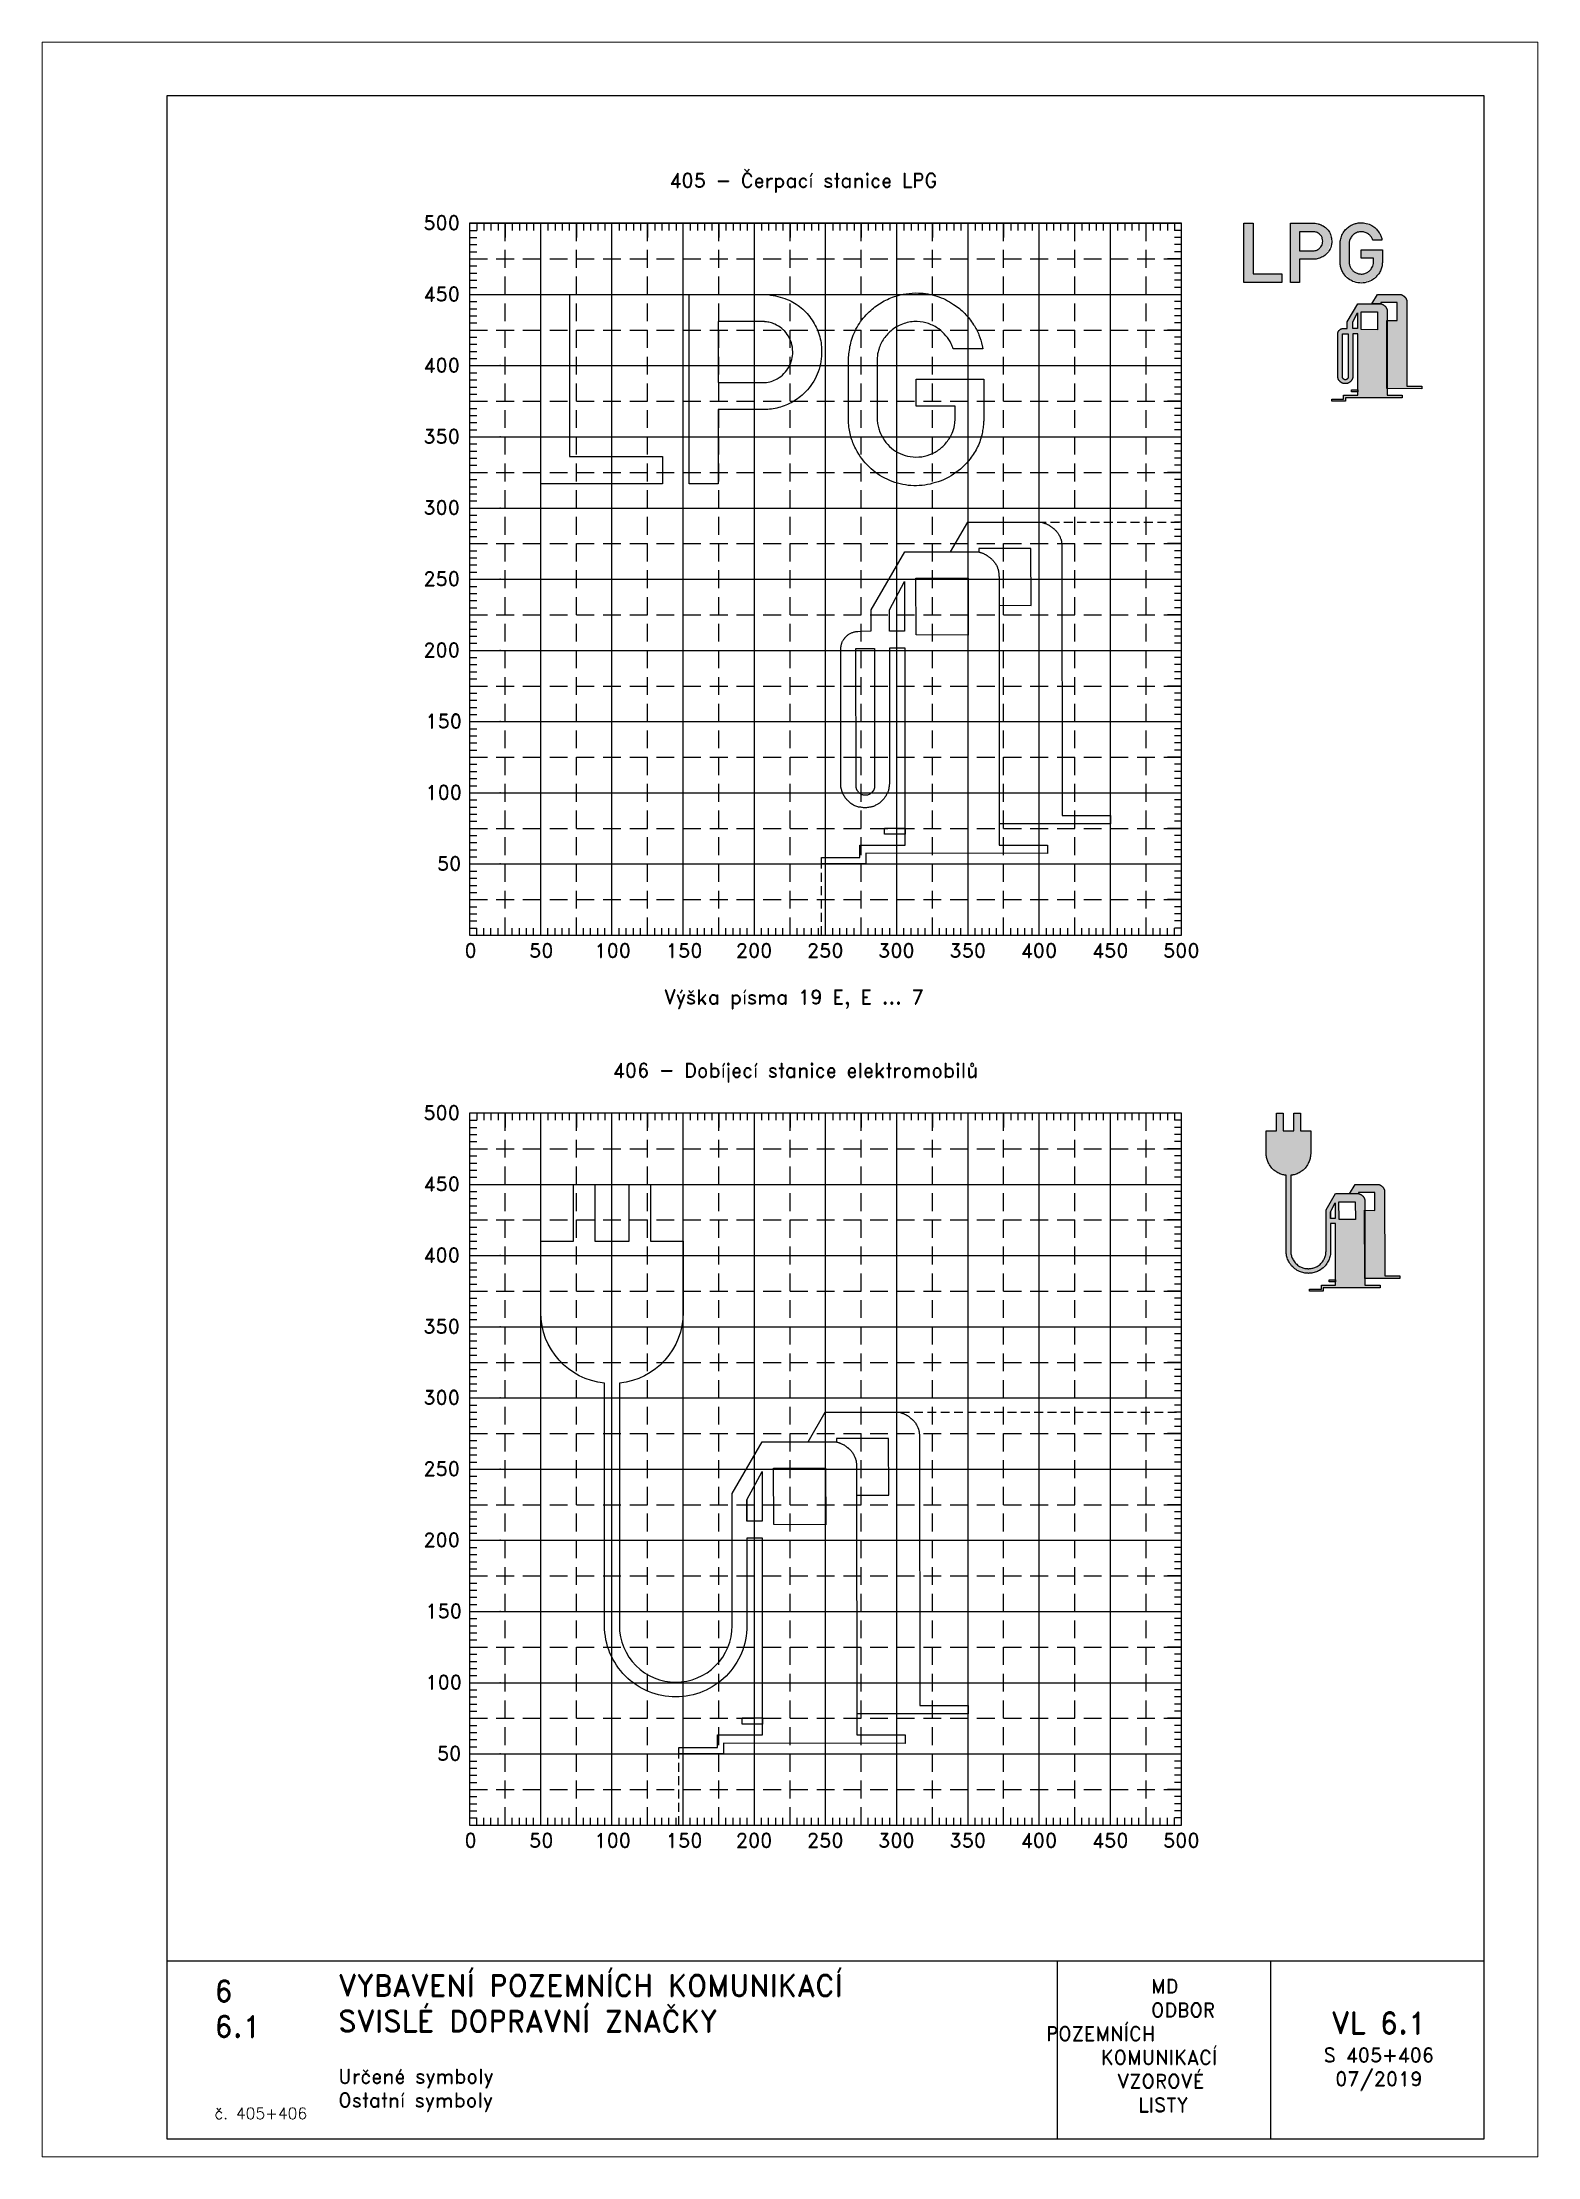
# Paper-space layout '405+406' of a CAD drawing. Header units: millimetres. Extents: x 0 to 210, y 0 to 297.
import ezdxf

# ---------------------------------------------------------------- set-up
doc = ezdxf.new("R2010")
doc.units = ezdxf.units.MM
doc.header["$LTSCALE"] = 5
doc.linetypes.add('ČÁRKOVANÁX2', pattern=[1.5, 1, -0.5])
for name, color, linetype in [('Kóty', 2, 'Continuous'), ('Pomocná', 2, 'Continuous'), ('Rozpiska', 7, 'Continuous'), ('Značka', 7, 'Continuous')]:
    doc.layers.add(name, color=color, linetype=linetype)
doc.layers.add('Rámeček', color=6, linetype='Continuous', plot=False)
doc.styles.get("Standard").update_dxf_attribs({"font": 'romand.shx', "height": 25})

psp = doc.layouts.new('405+406')

# ---------------------------------------------------------------- texts
at = {"layer": 'Kóty', "char_height": 2, "attachment_point": 1}
for s, insert in [('\\pi28.04751;405 - Čerpací stanice LPG', (60, 278.6)), ('\\pi28.14275;Výška písma 19 E, E ... 7', (59.14, 163.89)), ('\\pi20.09509;406 - Dobíjecí stanice elektromobilů', (60, 153.6))]:
    psp.add_mtext_dynamic_manual_height_columns(s, width=100, gutter_width=125, heights=[0], dxfattribs=dict(at, insert=insert))
at = {"layer": 'Pomocná', "char_height": 2, "attachment_point": 1}
for s, insert in [('\\pi1.41968;500', (52.09, 272.65)), ('\\pi1.41968;450', (52.09, 262.65)), ('\\pi1.41968;400', (52.09, 252.65)), ('\\pi1.41968;350', (52.09, 242.65)), ('\\pi1.41968;300', (52.09, 232.65)), ('\\pi1.41968;250', (52.09, 222.65)), ('\\pi1.41968;200', (52.09, 212.65)), ('\\pi1.70539;150', (52.09, 202.65)), ('\\pi1.70539;100', (52.09, 192.65)), ('\\pi3.32444;50', (52.09, 182.65)), ('\\pi2.6146;0', (56.68, 170.43)), ('\\pi1.66222;50', (66.69, 170.43)), ('\\pi0.85269;100', (76.68, 170.43)), ('\\pi0.85269;150', (86.71, 170.43)), ('\\pi0.70984;200', (96.68, 170.43)), ('\\pi0.70984;250', (106.67, 170.43)), ('\\pi0.70984;300', (116.66, 170.43)), ('\\pi0.70984;350', (126.68, 170.43)), ('\\pi0.70984;400', (136.67, 170.43)), ('\\pi0.70984;450', (146.68, 170.43)), ('\\pi0.70984;500', (156.67, 170.43)), ('\\pi1.41968;500', (52.09, 147.65)), ('\\pi1.41968;450', (52.09, 137.65)), ('\\pi1.41968;400', (52.09, 127.65)), ('\\pi1.41968;350', (52.09, 117.65)), ('\\pi1.41968;300', (52.09, 107.65)), ('\\pi1.41968;250', (52.09, 97.65)), ('\\pi1.41968;200', (52.09, 87.65)), ('\\pi1.70539;150', (52.09, 77.65)), ('\\pi1.70539;100', (52.09, 67.65)), ('\\pi3.32444;50', (52.09, 57.65)), ('\\pi2.6146;0', (56.68, 45.43)), ('\\pi1.66222;50', (66.69, 45.43)), ('\\pi0.85269;100', (76.68, 45.43)), ('\\pi0.85269;150', (86.71, 45.43)), ('\\pi0.70984;200', (96.68, 45.43)), ('\\pi0.70984;250', (106.67, 45.43)), ('\\pi0.70984;300', (116.66, 45.43)), ('\\pi0.70984;350', (126.68, 45.43)), ('\\pi0.70984;400', (136.67, 45.43)), ('\\pi0.70984;450', (146.68, 45.43)), ('\\pi0.70984;500', (156.67, 45.43))]:
    psp.add_mtext_dynamic_manual_height_columns(s, width=6.5625, gutter_width=100, heights=[0], dxfattribs=dict(at, insert=insert))
at = {"layer": 'Rozpiska', "color": 7}
for s, width, heights, insert, char_height, attachment_point in [('6', 149.0422, [0], (24.17, 24.77), 3, 1), ('{\\C6;VYBAVENÍ POZEMNÍCH KOMUNIKACÍ\\P}SVISLÉ DOPRAVNÍ ZNAČKY{\\H1.34524x; }', 149.0422, [0], (41.56, 25.56), 3, 1), ('\\pi14.7414;{\\C6;MD\\P\\pi2.36044;}ODBOR POZEMNÍCH{\\H1.57143x; }\\P\\pi7.69378;KOMUNIKACÍ{\\H1.5x; }\\P\\pi9.97949;{\\C6;VZOROVÉ\\H1.47619x; \\H0.67742x;\\P\\pi12.93187;LISTY\\H1.26984x; }', 33.1018, [0], (140.95, 24.95), 2, 1), ('6.1', 149.0422, [0], (24.17, 19.78), 3, 1), ('{\\H1.5x;\\C6;VL 6.1\\P\\H0.66667x;S 405+406\\H1.66666x; \\H0.6x;\\P07/2019\\H1.80159x; }', 17.4487, [0], (187.69, 14.78), 2, 5), ('{\\C6;Určené symboly\\P}Ostatní symboly{\\H1.83333x; }', 149.0422, [0], (41.56, 12.29), 2, 1), ('{\\C6;č. 405+406}', 18.3305, [2.67], (24.17, 6.88), 1.6, 1)]:
    psp.add_mtext_dynamic_manual_height_columns(s, width=width, gutter_width=100, heights=heights, dxfattribs=dict(at, insert=insert, char_height=char_height, attachment_point=attachment_point))

# ---------------------------------------------------------------- hatches: boundary and pattern name
at = {"layer": 'Značka'}
h = psp.add_hatch(color=249, dxfattribs=at)
h.dxf.hatch_style = 1
edge = h.paths.add_edge_path()
edge.add_line((185.23, 267.86), (188.19, 267.86))
edge.add_line((188.19, 267.86), (188.19, 266.09))
edge.add_line((188.19, 266.09), (188.19, 266.04))
edge.add_line((188.19, 266.04), (188.18, 265.99))
edge.add_arc((183.12, 266.36), 5.08, 352.949, 355.8668, ccw=False)
edge.add_arc((185.29, 266.09), 2.89, 347.8267, 352.9511, ccw=False)
edge.add_arc((185.65, 265.98), 2.51, 334.4198, 348.3872, ccw=False)
edge.add_arc((185.44, 266.08), 2.75, 321.5532, 334.4636, ccw=False)
edge.add_arc((185.27, 266.12), 2.91, 303.4754, 323.2087, ccw=False)
edge.add_arc((185.29, 266.06), 2.85, 283.4521, 303.6344, ccw=False)
edge.add_arc((185.19, 265.98), 2.8, 265.9718, 285.7798, ccw=False)
edge.add_arc((185.19, 265.98), 2.79, 246.2346, 266.0947, ccw=False)
edge.add_arc((185.12, 266.04), 2.82, 228.3672, 248.0653, ccw=False)
edge.add_arc((185.11, 266.05), 2.83, 208.9315, 228.5383, ccw=False)
edge.add_arc((184.99, 266.08), 2.74, 198.6702, 210.7824, ccw=False)
edge.add_arc((184.99, 266.08), 2.73, 186.6571, 198.6959, ccw=False)
edge.add_arc((184.75, 266.1), 2.5, 185.3014, 187.5954, ccw=False)
edge.add_arc((184.43, 266.07), 2.17, 182.667, 185.3013, ccw=False)
edge.add_arc((184.98, 266.09), 2.72, 181.0528, 182.637, ccw=False)
edge.add_arc((190.44, 266.19), 8.19, 180.5254, 181.053, ccw=False)
edge.add_line((182.25, 266.12), (182.25, 268.75))
edge.add_line((182.25, 268.75), (182.26, 268.82))
edge.add_arc((189.73, 268.2), 7.5, 174.6935, 175.2415, ccw=False)
edge.add_arc((186.53, 268.51), 4.28, 170.5274, 174.8349, ccw=False)
edge.add_arc((185.16, 268.74), 2.89, 164.1377, 170.5264, ccw=False)
edge.add_arc((184.93, 268.84), 2.65, 148.2737, 164.8163, ccw=False)
edge.add_arc((185.03, 268.78), 2.76, 132.4171, 148.4095, ccw=False)
edge.add_arc((185.1, 268.85), 2.76, 120.9898, 134.4918, ccw=False)
edge.add_arc((185.15, 268.77), 2.85, 108.0156, 121.0106, ccw=False)
edge.add_arc((185.21, 268.79), 2.86, 98.5702, 109.3028, ccw=False)
edge.add_arc((185.21, 268.84), 2.8, 87.621, 98.5758, ccw=False)
edge.add_arc((185.25, 268.77), 2.87, 72.1316, 88.5088, ccw=False)
edge.add_arc((185.26, 268.8), 2.84, 55.6852, 72.2616, ccw=False)
edge.add_arc((185.37, 268.81), 2.78, 44.4201, 57.4685, ccw=False)
edge.add_arc((185.29, 268.73), 2.89, 31.8978, 44.4267, ccw=False)
edge.add_arc((185.45, 268.75), 2.75, 22.6878, 33.1626, ccw=False)
edge.add_arc((185.84, 268.91), 2.32, 10.4322, 22.7295, ccw=False)
edge.add_arc((185.34, 268.78), 2.84, 9.9447, 11.3297, ccw=False)
edge.add_line((188.13, 269.27), (188.15, 269.2))
edge.add_line((188.15, 269.2), (186.85, 269.2))
edge.add_arc((180.5, 266.74), 6.81, 21.214, 22.2053)
edge.add_arc((184.7, 268.45), 2.27, 22.2066, 25.1761)
edge.add_arc((185.2, 268.68), 1.72, 25.3375, 39.5386)
edge.add_arc((185.28, 268.75), 1.62, 39.4552, 54.6643)
edge.add_arc((185.26, 268.81), 1.58, 52.7949, 71.1402)
edge.add_arc((185.25, 268.79), 1.59, 71.0431, 89.2681)
edge.add_arc((185.2, 268.76), 1.63, 87.4172, 108.3166)
edge.add_arc((185.19, 268.77), 1.62, 108.1314, 129.1083)
edge.add_arc((185.15, 268.73), 1.62, 127.0636, 145.7866)
edge.add_arc((185.17, 268.71), 1.65, 145.6526, 163.9182)
edge.add_arc((184.98, 268.72), 1.47, 162.1137, 170.1972)
edge.add_arc((184.76, 268.76), 1.24, 170.1934, 179.7083)
edge.add_line((183.52, 268.77), (183.52, 268.74))
edge.add_line((183.52, 268.74), (183.52, 268.72))
edge.add_line((183.52, 268.72), (183.52, 266.1))
edge.add_line((183.52, 266.1), (183.52, 266.06))
edge.add_arc((185.12, 266.11), 1.6, 181.8282, 183.1305)
edge.add_arc((184.84, 266.1), 1.32, 183.3729, 193.3425)
edge.add_arc((185.18, 266.18), 1.67, 193.3381, 201.2965)
edge.add_arc((185.33, 266.2), 1.82, 200.0166, 214.4358)
edge.add_arc((185.13, 266.06), 1.57, 214.3441, 231.0268)
edge.add_arc((185.14, 265.99), 1.52, 229.0827, 246.2116)
edge.add_arc((185.19, 266.1), 1.65, 246.1401, 262.0543)
edge.add_arc((185.24, 266.12), 1.68, 260.3862, 277.7213)
edge.add_arc((185.26, 266.02), 1.57, 277.61, 295.9827)
edge.add_arc((185.3, 266.04), 1.58, 294.3416, 312.0119)
edge.add_arc((185.2, 266.15), 1.72, 311.9283, 328.1873)
edge.add_arc((185.28, 266.16), 1.66, 326.4659, 339.2156)
edge.add_arc((185.49, 266.09), 1.44, 339.163, 353.7354)
edge.add_arc((185.16, 266.15), 1.77, 352.7333, 355.4744)
edge.add_arc((181.62, 266.43), 5.32, 355.4744, 356.3873)
edge.add_line((186.93, 266.1), (186.93, 266.68))
edge.add_line((186.93, 266.68), (185.23, 266.68))
edge.add_line((185.23, 266.68), (185.23, 267.86))
edge = h.paths.add_edge_path()
edge.add_line((175.27, 263.27), (175.27, 271.59))
edge.add_line((175.27, 271.59), (178.63, 271.59))
edge.add_line((178.63, 271.59), (178.68, 271.58))
edge.add_line((178.68, 271.58), (178.73, 271.57))
edge.add_arc((178.18, 267.33), 4.27, 76.7845, 82.5922, ccw=False)
edge.add_arc((178.58, 269.04), 2.53, 66.9604, 76.7915, ccw=False)
edge.add_arc((178.73, 269.27), 2.25, 49.9899, 68.1914, ccw=False)
edge.add_arc((178.67, 269.18), 2.36, 32.6658, 50.1616, ccw=False)
edge.add_arc((178.74, 269.12), 2.33, 17.2082, 34.7955, ccw=False)
edge.add_arc((178.7, 269.11), 2.37, -0.092, 17.2334, ccw=False)
edge.add_arc((178.59, 269.04), 2.48, -19.9422, 1.5444, ccw=False)
edge.add_arc((178.7, 268.99), 2.37, 317.8753, 340.3444, ccw=False)
edge.add_arc((178.69, 268.88), 2.3, 303.2918, 320.0588, ccw=False)
edge.add_arc((178.59, 269.03), 2.48, 287.8694, 303.3603, ccw=False)
edge.add_arc((178.56, 268.91), 2.38, 281.4617, 289.2973, ccw=False)
edge.add_arc((178.61, 268.68), 2.14, 272.7891, 281.4657, ccw=False)
edge.add_arc((178.56, 269.25), 2.71, 272.1199, 273.2548, ccw=False)
edge.add_line((178.66, 266.54), (178.61, 266.54))
edge.add_line((178.61, 266.54), (176.54, 266.54))
edge.add_line((176.54, 266.54), (176.54, 263.27))
edge.add_line((176.54, 263.27), (175.27, 263.27))
edge = h.paths.add_edge_path(flags=16)
edge.add_line((176.54, 270.39), (176.54, 267.72))
edge.add_line((176.54, 267.72), (178.51, 267.72))
edge.add_line((178.51, 267.72), (178.55, 267.72))
edge.add_arc((178.54, 269), 1.28, 270.3461, 272.0885)
edge.add_arc((178.54, 268.77), 1.05, 272.4205, 287.7836)
edge.add_arc((178.49, 268.94), 1.24, 287.7158, 300.9287)
edge.add_arc((178.49, 269.03), 1.31, 298.9717, 315.3831)
edge.add_arc((178.53, 269), 1.26, 315.3033, 332.3423)
edge.add_arc((178.56, 269.03), 1.25, 330.4696, 346.0923)
edge.add_arc((178.5, 269.04), 1.31, 346.0581, 361.0064)
edge.add_arc((178.48, 269.08), 1.33, 359.5276, 377.185)
edge.add_arc((178.58, 269.11), 1.22, 17.0382, 36.1862)
edge.add_arc((178.57, 269.14), 1.21, 34.4634, 51.2549)
edge.add_arc((178.48, 269.04), 1.35, 51.1762, 66.2985)
edge.add_arc((178.47, 269.11), 1.29, 64.7367, 74.5089)
edge.add_arc((178.52, 269.29), 1.1, 74.4947, 85.7717)
edge.add_arc((178.48, 269.02), 1.37, 85.0543, 86.4123)
edge.add_line((178.57, 270.39), (178.54, 270.39))
edge.add_line((178.54, 270.39), (176.54, 270.39))
h.paths.add_polyline_path([(168.75, 263.27), (168.75, 271.58), (170.02, 271.58), (170.02, 264.46), (174.09, 264.46), (174.09, 263.27)])
h = psp.add_hatch(color=170, dxfattribs=at)
h.dxf.hatch_style = 1
h.paths.add_polyline_path([(186.71, 260.25), (187.49, 261.58), (190.73, 261.58), (190.73, 261.58), (190.74, 261.58), (190.76, 261.58), (190.78, 261.57), (190.79, 261.56), (190.81, 261.56), (190.83, 261.55), (190.85, 261.55), (190.86, 261.54), (190.88, 261.54), (190.89, 261.53), (190.91, 261.52), (190.94, 261.51), (190.97, 261.5), (190.99, 261.49), (191.01, 261.48), (191.03, 261.46), (191.06, 261.45), (191.07, 261.44), (191.09, 261.43), (191.11, 261.42), (191.13, 261.4), (191.15, 261.39), (191.18, 261.37), (191.2, 261.36), (191.21, 261.34), (191.23, 261.33), (191.25, 261.31), (191.26, 261.3), (191.27, 261.29), (191.29, 261.27), (191.31, 261.26), (191.33, 261.24), (191.35, 261.22), (191.37, 261.2), (191.39, 261.18), (191.4, 261.16), (191.42, 261.14), (191.43, 261.13), (191.44, 261.11), (191.45, 261.09), (191.47, 261.07), (191.49, 261.03), (191.51, 261), (191.52, 260.97), (191.54, 260.94), (191.55, 260.9), (191.56, 260.87), (191.57, 260.85), (191.58, 260.82), (191.59, 260.79), (191.59, 260.79), (191.59, 260.79), (191.59, 260.78), (191.59, 260.77), (191.6, 260.76), (191.6, 260.76), (191.6, 260.75), (191.6, 260.74), (191.6, 260.73), (191.6, 260.73), (191.6, 260.73), (191.6, 260.73), (191.61, 260.7), (191.61, 260.67), (191.61, 260.65), (191.62, 260.62), (191.62, 260.59), (191.62, 260.57), (191.62, 260.55), (191.62, 260.53), (191.62, 260.51), (191.62, 260.51), (191.62, 260.5), (191.63, 248.71), (193.75, 248.71), (193.75, 248.35), (193.75, 248.34), (188.83, 248.35), (188.82, 257.94), (190.28, 257.93), (190.26, 260.43), (190.18, 260.43), (190.1, 260.43), (189.78, 260.43), (189.46, 260.43), (189.34, 260.43), (189.21, 260.43), (189.16, 260.43), (189.1, 260.43), (188.99, 260.43), (188.88, 260.43), (188.51, 260.43), (188.15, 260.43), (188.06, 260.43), (187.98, 260.43), (187.98, 260.24), (187.96, 260.25)])
h.paths.add_polyline_path([(183.83, 248.16), (184.73, 248.16), (184.73, 247.89), (183.83, 247.89)])
h = psp.add_hatch(color=249, dxfattribs=at)
h.dxf.hatch_style = 1
h.paths.add_polyline_path([(190.99, 247.04), (183.01, 247.05), (183.01, 246.58), (181.07, 246.58), (181.07, 246.86), (182.75, 246.86), (182.75, 247.41), (184.73, 247.41), (184.73, 256.06), (184.05, 256.06), (184.05, 250.15), (184.05, 250.09), (184.05, 250.09), (184.05, 250.08), (184.04, 250.06), (184.04, 250.06), (184.04, 250.06), (184.04, 250.06), (184.04, 250.05), (184.04, 250.05), (184.04, 250.04), (184.04, 250.04), (184.04, 250.03), (184.04, 250.03), (184.04, 250.02), (184.04, 250.02), (184.04, 250.02), (184.04, 250), (184.04, 249.98), (184.03, 249.96), (184.03, 249.95), (184.03, 249.93), (184.03, 249.92), (184.02, 249.9), (184.02, 249.87), (184.02, 249.87), (184.02, 249.86), (184.02, 249.86), (184.02, 249.85), (184.01, 249.84), (184.01, 249.84), (184.01, 249.83), (184.01, 249.82), (184.01, 249.82), (184, 249.81), (184, 249.81), (184, 249.81), (184, 249.78), (183.99, 249.75), (183.97, 249.73), (183.97, 249.71), (183.96, 249.69), (183.94, 249.66), (183.93, 249.63), (183.91, 249.6), (183.89, 249.57), (183.87, 249.54), (183.86, 249.51), (183.84, 249.49), (183.82, 249.46), (183.81, 249.44), (183.79, 249.43), (183.77, 249.4), (183.75, 249.38), (183.72, 249.35), (183.69, 249.32), (183.67, 249.3), (183.64, 249.28), (183.61, 249.26), (183.59, 249.24), (183.56, 249.22), (183.54, 249.21), (183.51, 249.19), (183.48, 249.18), (183.45, 249.16), (183.41, 249.14), (183.38, 249.12), (183.35, 249.11), (183.32, 249.1), (183.29, 249.09), (183.27, 249.09), (183.24, 249.08), (183.21, 249.07), (183.18, 249.07), (183.14, 249.06), (183.09, 249.06), (183.05, 249.05), (183.01, 249.05), (182.97, 249.05), (182.94, 249.05), (182.91, 249.05), (182.88, 249.06), (182.84, 249.06), (182.8, 249.07), (182.75, 249.08), (182.7, 249.08), (182.66, 249.09), (182.62, 249.11), (182.58, 249.12), (182.54, 249.14), (182.51, 249.15), (182.48, 249.17), (182.44, 249.19), (182.4, 249.21), (182.36, 249.24), (182.33, 249.27), (182.29, 249.3), (182.26, 249.32), (182.24, 249.35), (182.21, 249.38), (182.19, 249.4), (182.16, 249.43), (182.14, 249.46), (182.11, 249.49), (182.09, 249.53), (182.06, 249.57), (182.04, 249.6), (182.03, 249.63), (182.01, 249.67), (181.99, 249.7), (181.98, 249.73), (181.97, 249.76), (181.97, 249.79), (181.96, 249.83), (181.95, 249.86), (181.95, 249.86), (181.94, 249.86), (181.94, 249.87), (181.94, 249.87), (181.94, 249.88), (181.94, 249.89), (181.93, 249.9), (181.93, 249.9), (181.93, 249.91), (181.93, 249.92), (181.93, 249.93), (181.93, 249.93), (181.93, 249.94), (181.93, 249.94), (181.93, 249.95), (181.93, 249.95), (181.92, 249.98), (181.92, 250.01), (181.92, 250.03), (181.92, 250.06), (181.92, 250.08), (181.92, 250.11), (181.92, 250.14), (181.92, 250.17), (181.92, 250.2), (181.92, 250.22), (181.92, 250.24), (181.92, 250.26), (181.92, 250.28), (181.92, 250.3), (181.92, 250.32), (181.92, 250.34), (181.92, 250.34), (181.92, 250.34), (181.92, 255.73), (181.92, 255.91), (181.92, 255.92), (181.92, 255.92), (181.92, 255.95), (181.92, 255.97), (181.92, 256), (181.92, 256), (181.92, 256), (181.92, 256.01), (181.92, 256.01), (181.92, 256.02), (181.92, 256.02), (181.92, 256.03), (181.92, 256.03), (181.92, 256.04), (181.92, 256.05), (181.92, 256.05), (181.92, 256.06), (181.92, 256.07), (181.92, 256.07), (181.92, 256.08), (181.92, 256.08), (181.92, 256.09), (181.92, 256.09), (181.92, 256.09), (181.93, 256.1), (181.93, 256.1), (181.93, 256.11), (181.93, 256.11), (181.93, 256.11), (181.93, 256.13), (181.93, 256.15), (181.94, 256.18), (181.94, 256.22), (181.95, 256.24), (181.96, 256.27), (181.96, 256.29), (181.97, 256.32), (181.98, 256.34), (181.99, 256.36), (182, 256.38), (182.02, 256.41), (182.03, 256.42), (182.04, 256.44), (182.05, 256.45), (182.06, 256.47), (182.08, 256.48), (182.09, 256.5), (182.1, 256.51), (182.11, 256.52), (182.12, 256.53), (182.14, 256.55), (182.16, 256.58), (182.19, 256.61), (182.22, 256.63), (182.24, 256.65), (182.27, 256.67), (182.3, 256.69), (182.33, 256.7), (182.35, 256.72), (182.38, 256.73), (182.41, 256.74), (182.44, 256.75), (182.47, 256.76), (182.5, 256.77), (182.52, 256.78), (182.55, 256.78), (182.57, 256.78), (182.59, 256.79), (182.61, 256.79), (182.64, 256.79), (182.66, 256.79), (182.66, 256.79), (182.67, 256.79), (182.8, 256.8), (183.24, 256.81), (183.24, 257.74), (184.72, 260.28), (187.97, 260.28), (187.97, 260.28), (187.97, 260.28), (187.99, 260.27), (188.01, 260.27), (188.03, 260.26), (188.05, 260.26), (188.07, 260.25), (188.08, 260.25), (188.1, 260.24), (188.11, 260.24), (188.13, 260.23), (188.15, 260.22), (188.18, 260.21), (188.2, 260.2), (188.22, 260.19), (188.25, 260.17), (188.27, 260.16), (188.29, 260.15), (188.31, 260.14), (188.33, 260.13), (188.35, 260.12), (188.36, 260.1), (188.39, 260.09), (188.41, 260.07), (188.43, 260.05), (188.45, 260.04), (188.47, 260.03), (188.48, 260.01), (188.5, 260), (188.51, 259.99), (188.53, 259.97), (188.55, 259.96), (188.57, 259.94), (188.59, 259.92), (188.61, 259.9), (188.62, 259.88), (188.64, 259.86), (188.65, 259.84), (188.67, 259.82), (188.68, 259.81), (188.69, 259.79), (188.7, 259.77), (188.72, 259.73), (188.74, 259.7), (188.76, 259.67), (188.77, 259.63), (188.79, 259.6), (188.8, 259.57), (188.81, 259.55), (188.82, 259.52), (188.83, 259.49), (188.83, 259.49), (188.83, 259.48), (188.83, 259.48), (188.83, 259.47), (188.83, 259.46), (188.83, 259.45), (188.84, 259.45), (188.84, 259.44), (188.84, 259.43), (188.84, 259.43), (188.84, 259.43), (188.84, 259.42), (188.84, 259.39), (188.85, 259.37), (188.85, 259.34), (188.85, 259.32), (188.85, 259.29), (188.86, 259.27), (188.86, 259.25), (188.86, 259.23), (188.86, 259.21), (188.86, 259.21), (188.86, 259.2), (188.87, 247.41), (190.99, 247.41), (190.99, 247.05)])
h.paths.add_polyline_path([(187.51, 256.63), (185.23, 256.65), (185.21, 259.13), (185.3, 259.13), (185.38, 259.13), (185.75, 259.13), (186.11, 259.13), (186.22, 259.13), (186.34, 259.13), (186.39, 259.13), (186.45, 259.13), (186.58, 259.13), (186.7, 259.13), (187.02, 259.13), (187.33, 259.13), (187.42, 259.13), (187.5, 259.13)], flags=16)
h.paths.add_polyline_path([(184.71, 256.8), (184.05, 256.8), (184.05, 257.74), (184.71, 258.99)], flags=16)
h.paths.add_polyline_path([(183.4, 256.05), (183.4, 250.07), (183.4, 249.96), (183.4, 249.96), (183.4, 249.95), (183.39, 249.94), (183.39, 249.93), (183.39, 249.91), (183.39, 249.9), (183.38, 249.89), (183.38, 249.88), (183.38, 249.87), (183.37, 249.86), (183.37, 249.85), (183.36, 249.84), (183.36, 249.84), (183.36, 249.84), (183.36, 249.84), (183.36, 249.83), (183.36, 249.83), (183.36, 249.83), (183.36, 249.82), (183.35, 249.81), (183.35, 249.8), (183.34, 249.79), (183.33, 249.78), (183.33, 249.77), (183.32, 249.76), (183.31, 249.76), (183.3, 249.75), (183.29, 249.74), (183.29, 249.74), (183.29, 249.74), (183.29, 249.74), (183.29, 249.74), (183.28, 249.73), (183.28, 249.73), (183.27, 249.72), (183.26, 249.71), (183.25, 249.7), (183.24, 249.69), (183.22, 249.67), (183.21, 249.66), (183.2, 249.66), (183.19, 249.65), (183.17, 249.64), (183.16, 249.63), (183.12, 249.62), (183.09, 249.61), (183.06, 249.61), (183.03, 249.6), (183, 249.6), (182.97, 249.6), (182.94, 249.6), (182.92, 249.61), (182.89, 249.61), (182.86, 249.62), (182.83, 249.63), (182.8, 249.64), (182.78, 249.66), (182.76, 249.67), (182.74, 249.69), (182.72, 249.71), (182.71, 249.72), (182.7, 249.74), (182.68, 249.76), (182.67, 249.78), (182.66, 249.79), (182.65, 249.8), (182.64, 249.81), (182.63, 249.83), (182.63, 249.84), (182.62, 249.85), (182.62, 249.86), (182.61, 249.86), (182.61, 249.88), (182.61, 249.89), (182.6, 249.9), (182.6, 249.91), (182.6, 249.93), (182.6, 249.94), (182.59, 249.95), (182.59, 249.96), (182.59, 249.97), (182.59, 249.98), (182.59, 249.99), (182.59, 250), (182.59, 250), (182.59, 250.01), (182.59, 250.1), (182.58, 256.05)], flags=16)
at = {"layer": 'Značka', "linetype": 'Continuous'}
h = psp.add_hatch(color=249, dxfattribs=at)
h.dxf.hatch_style = 1
edge = h.paths.add_edge_path()
edge.add_arc((177.52, 133.79), 9.06, 271.7702, 272.5901)
edge.add_arc((177.79, 127.76), 3.02, 272.5905, 275.0488)
edge.add_arc((177.85, 127.06), 2.33, 275.2286, 287.9843)
edge.add_arc((177.85, 127.06), 2.32, 287.9289, 300.7876)
edge.add_arc((177.9, 127.1), 2.33, 299.1496, 315.0956)
edge.add_arc((177.87, 127.14), 2.38, 315.0391, 330.6807)
edge.add_arc((177.96, 127.17), 2.32, 328.8742, 341.7929)
edge.add_arc((178.15, 127.11), 2.12, 341.7324, 355.7232)
edge.add_arc((177.62, 127.2), 2.66, 354.6694, 357.4658)
edge.add_arc((172.31, 127.43), 7.97, 357.4663, 358.3988)
edge.add_line((180.28, 127.21), (180.28, 133.01))
edge.add_line((180.28, 133.01), (181.6, 135.28))
edge.add_line((181.6, 135.28), (184.84, 135.28))
edge.add_line((184.84, 135.28), (184.85, 135.28))
edge.add_line((184.85, 135.28), (184.85, 135.28))
edge.add_line((184.85, 135.28), (184.87, 135.27))
edge.add_line((184.87, 135.27), (184.89, 135.27))
edge.add_line((184.89, 135.27), (184.9, 135.26))
edge.add_line((184.9, 135.26), (184.92, 135.26))
edge.add_line((184.92, 135.26), (184.94, 135.25))
edge.add_line((184.94, 135.25), (184.96, 135.25))
edge.add_line((184.96, 135.25), (184.97, 135.24))
edge.add_line((184.97, 135.24), (184.99, 135.24))
edge.add_line((184.99, 135.24), (185.01, 135.23))
edge.add_line((185.01, 135.23), (185.02, 135.22))
edge.add_line((185.02, 135.22), (185.05, 135.21))
edge.add_line((185.05, 135.21), (185.08, 135.2))
edge.add_line((185.08, 135.2), (185.1, 135.19))
edge.add_line((185.1, 135.19), (185.12, 135.17))
edge.add_line((185.12, 135.17), (185.15, 135.16))
edge.add_line((185.15, 135.16), (185.17, 135.15))
edge.add_line((185.17, 135.15), (185.18, 135.14))
edge.add_line((185.18, 135.14), (185.2, 135.13))
edge.add_line((185.2, 135.13), (185.22, 135.12))
edge.add_line((185.22, 135.12), (185.24, 135.1))
edge.add_line((185.24, 135.1), (185.26, 135.09))
edge.add_line((185.26, 135.09), (185.29, 135.07))
edge.add_line((185.29, 135.07), (185.31, 135.05))
edge.add_line((185.31, 135.05), (185.32, 135.04))
edge.add_line((185.32, 135.04), (185.34, 135.03))
edge.add_line((185.34, 135.03), (185.36, 135.01))
edge.add_line((185.36, 135.01), (185.37, 135))
edge.add_line((185.37, 135), (185.39, 134.99))
edge.add_line((185.39, 134.99), (185.4, 134.97))
edge.add_line((185.4, 134.97), (185.42, 134.96))
edge.add_line((185.42, 134.96), (185.44, 134.94))
edge.add_line((185.44, 134.94), (185.46, 134.92))
edge.add_line((185.46, 134.92), (185.48, 134.9))
edge.add_line((185.48, 134.9), (185.5, 134.88))
edge.add_line((185.5, 134.88), (185.51, 134.86))
edge.add_line((185.51, 134.86), (185.53, 134.84))
edge.add_line((185.53, 134.84), (185.54, 134.83))
edge.add_line((185.54, 134.83), (185.55, 134.81))
edge.add_line((185.55, 134.81), (185.56, 134.79))
edge.add_line((185.56, 134.79), (185.58, 134.77))
edge.add_line((185.58, 134.77), (185.6, 134.73))
edge.add_line((185.6, 134.73), (185.62, 134.7))
edge.add_line((185.62, 134.7), (185.63, 134.67))
edge.add_line((185.63, 134.67), (185.65, 134.63))
edge.add_line((185.65, 134.63), (185.66, 134.6))
edge.add_line((185.66, 134.6), (185.67, 134.57))
edge.add_line((185.67, 134.57), (185.68, 134.55))
edge.add_line((185.68, 134.55), (185.69, 134.52))
edge.add_line((185.69, 134.52), (185.7, 134.49))
edge.add_line((185.7, 134.49), (185.7, 134.49))
edge.add_line((185.7, 134.49), (185.7, 134.48))
edge.add_line((185.7, 134.48), (185.7, 134.48))
edge.add_line((185.7, 134.48), (185.71, 134.47))
edge.add_line((185.71, 134.47), (185.71, 134.46))
edge.add_line((185.71, 134.46), (185.71, 134.45))
edge.add_line((185.71, 134.45), (185.71, 134.45))
edge.add_line((185.71, 134.45), (185.71, 134.44))
edge.add_line((185.71, 134.44), (185.71, 134.43))
edge.add_line((185.71, 134.43), (185.71, 134.43))
edge.add_line((185.71, 134.43), (185.71, 134.43))
edge.add_line((185.71, 134.43), (185.71, 134.42))
edge.add_line((185.71, 134.42), (185.72, 134.39))
edge.add_line((185.72, 134.39), (185.72, 134.37))
edge.add_line((185.72, 134.37), (185.72, 134.34))
edge.add_line((185.72, 134.34), (185.73, 134.32))
edge.add_line((185.73, 134.32), (185.73, 134.29))
edge.add_line((185.73, 134.29), (185.73, 134.27))
edge.add_line((185.73, 134.27), (185.73, 134.25))
edge.add_line((185.73, 134.25), (185.73, 134.23))
edge.add_line((185.73, 134.23), (185.73, 134.21))
edge.add_line((185.73, 134.21), (185.73, 134.21))
edge.add_line((185.73, 134.21), (185.73, 134.2))
edge.add_line((185.73, 134.2), (185.74, 122.41))
edge.add_line((185.74, 122.41), (187.86, 122.41))
edge.add_line((187.86, 122.41), (187.86, 122.05))
edge.add_line((187.86, 122.05), (187.86, 122.04))
edge.add_line((187.86, 122.04), (179.89, 122.05))
edge.add_line((179.89, 122.05), (179.89, 121.58))
edge.add_line((179.89, 121.58), (177.94, 121.58))
edge.add_line((177.94, 121.58), (177.94, 121.86))
edge.add_line((177.94, 121.86), (179.62, 121.86))
edge.add_line((179.62, 121.86), (179.62, 122.41))
edge.add_line((179.62, 122.41), (181.61, 122.41))
edge.add_line((181.61, 122.41), (181.61, 131.06))
edge.add_line((181.61, 131.06), (180.92, 131.06))
edge.add_line((180.92, 131.06), (180.92, 127.21))
edge.add_arc((169.5, 127.56), 11.43, 357.4099, 358.2298, ccw=False)
edge.add_arc((177.11, 127.22), 3.81, 354.9512, 357.4095, ccw=False)
edge.add_arc((177.98, 127.15), 2.93, 342.0157, 354.7714, ccw=False)
edge.add_arc((177.99, 127.15), 2.93, 329.2124, 342.0711, ccw=False)
edge.add_arc((177.94, 127.08), 2.94, 314.9044, 330.8504, ccw=False)
edge.add_arc((177.89, 127.12), 3, 299.3193, 314.9609, ccw=False)
edge.add_arc((177.85, 127), 2.92, 288.2071, 301.1258, ccw=False)
edge.add_arc((177.93, 126.77), 2.67, 274.2768, 288.2676, ccw=False)
edge.add_arc((177.81, 127.44), 3.35, 272.5342, 275.3306, ccw=False)
edge.add_arc((177.52, 134.13), 10.05, 271.6012, 272.5337, ccw=False)
edge.add_line((177.8, 124.08), (177.8, 124.08))
edge.add_arc((178.15, 135.51), 11.43, 267.4099, 268.2298, ccw=False)
edge.add_arc((177.81, 127.9), 3.81, 264.9512, 267.4095, ccw=False)
edge.add_arc((177.74, 127.02), 2.93, 252.0157, 264.7714, ccw=False)
edge.add_arc((177.74, 127.02), 2.93, 239.2124, 252.0711, ccw=False)
edge.add_arc((177.67, 127.07), 2.94, 224.9044, 240.8504, ccw=False)
edge.add_arc((177.71, 127.12), 3, 209.3193, 224.9609, ccw=False)
edge.add_arc((177.6, 127.16), 2.92, 198.2071, 211.1258, ccw=False)
edge.add_arc((177.36, 127.08), 2.67, 184.2768, 198.2676, ccw=False)
edge.add_arc((178.03, 127.19), 3.35, 182.5342, 185.3306, ccw=False)
edge.add_arc((184.72, 127.49), 10.05, 181.6012, 182.5337, ccw=False)
edge.add_line((174.68, 127.21), (174.68, 137.85))
edge.add_arc((176.19, 149.21), 11.46, 261.6328, 262.3965, ccw=False)
edge.add_arc((175.08, 141.65), 3.82, 259.3423, 261.6324, ccw=False)
edge.add_arc((174.92, 140.78), 2.93, 247.2548, 259.1798, ccw=False)
edge.add_arc((174.92, 140.77), 2.93, 235.2922, 247.2998, ccw=False)
edge.add_arc((174.86, 140.83), 2.94, 221.9389, 236.8283, ccw=False)
edge.add_arc((174.91, 140.87), 3, 207.3831, 221.9839, ccw=False)
edge.add_arc((174.79, 140.91), 2.92, 197.0146, 209.0773, ccw=False)
edge.add_arc((174.56, 140.84), 2.67, 183.9856, 197.0637, ccw=False)
edge.add_arc((175.24, 140.95), 3.36, 182.3676, 184.9738, ccw=False)
edge.add_arc((181.94, 141.22), 10.07, 181.4982, 182.3672, ccw=False)
edge.add_line((171.87, 140.96), (171.87, 144.08))
edge.add_line((171.87, 144.08), (173.31, 144.08))
edge.add_line((173.31, 144.08), (173.31, 146.58))
edge.add_line((173.31, 146.58), (174.25, 146.58))
edge.add_line((174.25, 146.58), (174.25, 144.08))
edge.add_line((174.25, 144.08), (175.75, 144.08))
edge.add_line((175.75, 144.08), (175.75, 146.58))
edge.add_line((175.75, 146.58), (176.69, 146.58))
edge.add_line((176.69, 146.58), (176.69, 144.08))
edge.add_line((176.69, 144.08), (178.13, 144.08))
edge.add_line((178.13, 144.08), (178.13, 140.96))
edge.add_arc((166.67, 141.29), 11.46, 357.5801, 358.3438, ccw=False)
edge.add_arc((174.3, 140.97), 3.82, 355.2896, 357.5797, ccw=False)
edge.add_arc((175.19, 140.9), 2.93, 343.2021, 355.1271, ccw=False)
edge.add_arc((175.19, 140.9), 2.93, 331.2395, 343.2472, ccw=False)
edge.add_arc((175.14, 140.84), 2.94, 317.8862, 332.7756, ccw=False)
edge.add_arc((175.1, 140.88), 3, 303.3305, 317.9312, ccw=False)
edge.add_arc((175.07, 140.76), 2.92, 292.9619, 305.0246, ccw=False)
edge.add_arc((175.16, 140.53), 2.67, 279.9329, 293.011, ccw=False)
edge.add_arc((174.99, 141.2), 3.36, 278.3149, 280.9212, ccw=False)
edge.add_arc((174.02, 147.84), 10.07, 277.4455, 278.3145, ccw=False)
edge.add_line((175.32, 137.85), (175.32, 127.21))
edge.add_arc((184.38, 127.49), 9.06, 181.7702, 182.5901)
edge.add_arc((178.35, 127.22), 3.02, 182.5905, 185.0488)
edge.add_arc((177.65, 127.16), 2.33, 185.2286, 197.9843)
edge.add_arc((177.65, 127.16), 2.32, 197.9289, 210.7876)
edge.add_arc((177.69, 127.11), 2.33, 209.1496, 225.0956)
edge.add_arc((177.73, 127.14), 2.38, 225.0391, 240.6807)
edge.add_arc((177.76, 127.05), 2.32, 238.8742, 251.7929)
edge.add_arc((177.7, 126.86), 2.12, 251.7324, 265.7232)
edge.add_arc((177.79, 127.39), 2.66, 264.6694, 267.4658)
edge.add_arc((178.02, 132.7), 7.97, 267.4663, 268.3988)
edge.add_line((177.8, 124.73), (177.8, 124.73))
h.paths.add_polyline_path([(182.1, 131.65), (182.09, 134.13), (182.17, 134.13), (182.26, 134.13), (182.62, 134.13), (182.99, 134.13), (183.1, 134.13), (183.21, 134.13), (183.27, 134.13), (183.33, 134.13), (183.45, 134.13), (183.57, 134.13), (183.89, 134.13), (184.21, 134.13), (184.29, 134.13), (184.37, 134.13), (184.39, 131.63)], flags=16)
h.paths.add_polyline_path([(180.92, 132.74), (180.92, 131.8), (180.92, 132.74), (181.58, 133.99), (181.58, 131.8), (180.92, 131.8)], flags=16)
h = psp.add_hatch(color=170, dxfattribs=at)
h.dxf.hatch_style = 1
h.paths.add_polyline_path([(183.58, 135.25), (184.36, 136.58), (187.61, 136.58), (187.61, 136.58), (187.61, 136.58), (187.63, 136.58), (187.65, 136.57), (187.67, 136.56), (187.69, 136.56), (187.7, 136.55), (187.72, 136.55), (187.74, 136.54), (187.75, 136.54), (187.77, 136.53), (187.79, 136.52), (187.81, 136.51), (187.84, 136.5), (187.86, 136.49), (187.89, 136.48), (187.91, 136.46), (187.93, 136.45), (187.95, 136.44), (187.96, 136.43), (187.98, 136.42), (188, 136.4), (188.03, 136.39), (188.05, 136.37), (188.07, 136.36), (188.09, 136.34), (188.11, 136.33), (188.12, 136.31), (188.14, 136.3), (188.15, 136.29), (188.17, 136.27), (188.18, 136.26), (188.21, 136.24), (188.23, 136.22), (188.24, 136.2), (188.26, 136.18), (188.28, 136.16), (188.29, 136.14), (188.3, 136.13), (188.32, 136.11), (188.33, 136.09), (188.34, 136.07), (188.36, 136.03), (188.38, 136), (188.4, 135.97), (188.41, 135.94), (188.43, 135.9), (188.44, 135.87), (188.45, 135.85), (188.46, 135.82), (188.46, 135.79), (188.47, 135.79), (188.47, 135.79), (188.47, 135.78), (188.47, 135.77), (188.47, 135.76), (188.47, 135.76), (188.47, 135.75), (188.48, 135.74), (188.48, 135.73), (188.48, 135.73), (188.48, 135.73), (188.48, 135.73), (188.48, 135.7), (188.48, 135.67), (188.49, 135.65), (188.49, 135.62), (188.49, 135.59), (188.49, 135.57), (188.5, 135.55), (188.5, 135.53), (188.5, 135.51), (188.5, 135.51), (188.5, 135.5), (188.51, 123.71), (190.63, 123.71), (190.63, 123.35), (190.63, 123.34), (185.71, 123.35), (185.7, 132.94), (187.15, 132.93), (187.14, 135.43), (187.05, 135.43), (186.97, 135.43), (186.65, 135.43), (186.34, 135.43), (186.21, 135.43), (186.09, 135.43), (186.03, 135.43), (185.97, 135.43), (185.86, 135.43), (185.75, 135.43), (185.39, 135.43), (185.02, 135.43), (184.94, 135.43), (184.85, 135.43), (184.85, 135.24), (184.84, 135.25)])
h.paths.add_polyline_path([(181.61, 123.16), (181.61, 122.89), (180.71, 122.89), (180.71, 123.16)])

# ---------------------------------------------------------------- linework, layer by layer
for p, q in [((60, 171.58), (65, 171.58)), ((60, 46.58), (65, 46.58))]:
    psp.add_line(p, q)
at = {"color": 60}
psp.add_line((101.15, 61.63), (101.15, 60.75), dxfattribs=at)
psp.add_lwpolyline([(98.95, 89.28), (98.95, 92.28)], close=True, dxfattribs=at)
at = {"layer": 'Kóty'}
psp.add_lwpolyline([(60, 271.58), (160, 271.58), (160, 271.58), (60, 271.58)], close=True, dxfattribs=at)
at = {"layer": 'Pomocná'}
for p, q in [((60, 270.58), (61, 270.58)), ((61, 271.58), (61, 270.58)), ((62, 271.58), (62, 270.58)), ((63, 271.58), (63, 270.58)), ((64, 271.58), (64, 270.58)), ((65, 271.58), (65, 269.58)), ((66, 271.58), (66, 270.58)), ((67, 271.58), (67, 270.58)), ((68, 271.58), (68, 270.58)), ((69, 271.58), (69, 270.58)), ((71, 271.58), (71, 270.58)), ((72, 271.58), (72, 270.58)), ((73, 271.58), (73, 270.58)), ((74, 271.58), (74, 270.58)), ((75, 271.58), (75, 269.58)), ((76, 271.58), (76, 270.58)), ((77, 271.58), (77, 270.58)), ((78, 271.58), (78, 270.58)), ((79, 271.58), (79, 270.58)), ((81, 271.58), (81, 270.58)), ((82, 271.58), (82, 270.58)), ((83, 271.58), (83, 270.58)), ((84, 271.58), (84, 270.58)), ((85, 271.58), (85, 269.58)), ((86, 271.58), (86, 270.58)), ((87, 271.58), (87, 270.58)), ((88, 271.58), (88, 270.58)), ((89, 271.58), (89, 270.58)), ((91, 271.58), (91, 270.58)), ((92, 271.58), (92, 270.58)), ((93, 271.58), (93, 270.58)), ((94, 271.58), (94, 270.58)), ((95, 271.58), (95, 269.58)), ((96, 271.58), (96, 270.58)), ((97, 271.58), (97, 270.58)), ((98, 271.58), (98, 270.58)), ((99, 271.58), (99, 270.58)), ((101, 271.58), (101, 270.58)), ((102, 271.58), (102, 270.58)), ((103, 271.58), (103, 270.58)), ((104, 271.58), (104, 270.58)), ((105, 271.58), (105, 269.58)), ((106, 271.58), (106, 270.58)), ((107, 271.58), (107, 270.58)), ((108, 271.58), (108, 270.58)), ((109, 271.58), (109, 270.58)), ((111, 271.58), (111, 270.58)), ((112, 271.58), (112, 270.58)), ((113, 271.58), (113, 270.58)), ((114, 271.58), (114, 270.58)), ((115, 271.58), (115, 269.58)), ((116, 271.58), (116, 270.58)), ((117, 271.58), (117, 270.58)), ((118, 271.58), (118, 270.58)), ((119, 271.58), (119, 270.58)), ((121, 271.58), (121, 270.58)), ((122, 271.58), (122, 270.58)), ((123, 271.58), (123, 270.58)), ((124, 271.58), (124, 270.58)), ((125, 271.58), (125, 269.58)), ((126, 271.58), (126, 270.58)), ((127, 271.58), (127, 270.58)), ((128, 271.58), (128, 270.58)), ((129, 271.58), (129, 270.58)), ((131, 271.58), (131, 270.58)), ((132, 271.58), (132, 270.58)), ((133, 271.58), (133, 270.58)), ((134, 271.58), (134, 270.58)), ((135, 271.58), (135, 269.58)), ((136, 271.58), (136, 270.58)), ((137, 271.58), (137, 270.58)), ((138, 271.58), (138, 270.58)), ((139, 271.58), (139, 270.58)), ((141, 271.58), (141, 270.58)), ((142, 271.58), (142, 270.58)), ((143, 271.58), (143, 270.58)), ((144, 271.58), (144, 270.58)), ((146, 271.58), (146, 270.58)), ((147, 271.58), (147, 270.58)), ((148, 271.58), (148, 270.58)), ((149, 271.58), (149, 270.58)), ((151, 271.58), (151, 270.58)), ((152, 271.58), (152, 270.58)), ((153, 271.58), (153, 270.58)), ((154, 271.58), (154, 270.58)), ((156, 271.58), (156, 270.58)), ((157, 271.58), (157, 270.58)), ((158, 271.58), (158, 270.58)), ((159, 271.58), (159, 270.58)), ((160, 270.58), (159, 270.58)), ((60, 269.58), (61, 269.58)), ((60, 268.58), (61, 268.58)), ((60, 267.58), (61, 267.58)), ((160, 269.58), (159, 269.58)), ((160, 268.58), (159, 268.58)), ((160, 267.58), (159, 267.58)), ((60, 266.58), (62, 266.58)), ((60, 265.58), (61, 265.58)), ((60, 264.58), (61, 264.58)), ((160, 266.58), (158, 266.58)), ((160, 265.58), (159, 265.58)), ((160, 264.58), (159, 264.58)), ((60, 263.58), (61, 263.58)), ((60, 262.58), (61, 262.58)), ((160, 263.58), (159, 263.58)), ((160, 262.58), (159, 262.58)), ((60, 260.58), (61, 260.58)), ((60, 259.58), (61, 259.58)), ((60, 258.58), (61, 258.58)), ((160, 260.58), (159, 260.58)), ((160, 259.58), (159, 259.58)), ((160, 258.58), (159, 258.58)), ((60, 257.58), (61, 257.58)), ((60, 256.58), (62, 256.58)), ((60, 255.58), (61, 255.58)), ((160, 256.58), (158, 256.58)), ((160, 257.58), (159, 257.58)), ((160, 255.58), (159, 255.58)), ((60, 254.58), (61, 254.58)), ((60, 253.58), (61, 253.58)), ((60, 252.58), (61, 252.58)), ((160, 254.58), (159, 254.58)), ((160, 253.58), (159, 253.58)), ((160, 252.58), (159, 252.58)), ((60, 250.58), (61, 250.58)), ((60, 249.58), (61, 249.58)), ((160, 250.58), (159, 250.58)), ((160, 249.58), (159, 249.58)), ((60, 248.58), (61, 248.58)), ((60, 247.58), (61, 247.58)), ((60, 246.58), (62, 246.58)), ((160, 246.58), (158, 246.58)), ((160, 248.58), (159, 248.58)), ((160, 247.58), (159, 247.58)), ((60, 245.58), (61, 245.58)), ((60, 244.58), (61, 244.58)), ((60, 243.58), (61, 243.58)), ((160, 245.58), (159, 245.58)), ((160, 244.58), (159, 244.58)), ((160, 243.58), (159, 243.58)), ((60, 242.58), (61, 242.58)), ((60, 240.58), (61, 240.58)), ((160, 242.58), (159, 242.58)), ((160, 240.58), (159, 240.58)), ((60, 239.58), (61, 239.58)), ((60, 238.58), (61, 238.58)), ((160, 239.58), (159, 239.58)), ((160, 238.58), (159, 238.58)), ((60, 237.58), (61, 237.58)), ((60, 236.58), (62, 236.58)), ((60, 235.58), (61, 235.58)), ((160, 236.58), (158, 236.58)), ((160, 237.58), (159, 237.58)), ((160, 235.58), (159, 235.58)), ((60, 234.58), (61, 234.58)), ((60, 233.58), (61, 233.58)), ((60, 232.58), (61, 232.58)), ((160, 234.58), (159, 234.58)), ((160, 233.58), (159, 233.58)), ((160, 232.58), (159, 232.58)), ((60, 230.58), (61, 230.58)), ((60, 229.58), (61, 229.58)), ((160, 230.58), (159, 230.58)), ((160, 229.58), (159, 229.58)), ((60, 228.58), (61, 228.58)), ((60, 227.58), (61, 227.58)), ((60, 226.58), (62, 226.58)), ((160, 226.58), (158, 226.58)), ((160, 228.58), (159, 228.58)), ((160, 227.58), (159, 227.58)), ((60, 225.58), (61, 225.58)), ((60, 224.58), (61, 224.58)), ((60, 223.58), (61, 223.58)), ((160, 225.58), (159, 225.58)), ((160, 224.58), (159, 224.58)), ((160, 223.58), (159, 223.58)), ((60, 222.58), (61, 222.58)), ((60, 220.58), (61, 220.58)), ((160, 222.58), (159, 222.58)), ((160, 220.58), (159, 220.58)), ((60, 219.58), (61, 219.58)), ((60, 218.58), (61, 218.58)), ((60, 217.58), (61, 217.58)), ((160, 219.58), (159, 219.58)), ((160, 218.58), (159, 218.58)), ((160, 217.58), (159, 217.58)), ((60, 216.58), (62, 216.58)), ((60, 215.58), (61, 215.58)), ((60, 214.58), (61, 214.58)), ((160, 216.58), (158, 216.58)), ((160, 215.58), (159, 215.58)), ((160, 214.58), (159, 214.58)), ((60, 213.58), (61, 213.58)), ((60, 212.58), (61, 212.58)), ((160, 213.58), (159, 213.58)), ((160, 212.58), (159, 212.58)), ((60, 210.58), (61, 210.58)), ((60, 209.58), (61, 209.58)), ((60, 208.58), (61, 208.58)), ((160, 210.58), (159, 210.58)), ((160, 209.58), (159, 209.58)), ((160, 208.58), (159, 208.58)), ((60, 207.58), (61, 207.58)), ((60, 206.58), (62, 206.58)), ((60, 205.58), (61, 205.58)), ((160, 206.58), (158, 206.58)), ((160, 207.58), (159, 207.58)), ((160, 205.58), (159, 205.58)), ((60, 204.58), (61, 204.58)), ((60, 203.58), (61, 203.58)), ((60, 202.58), (61, 202.58)), ((160, 204.58), (159, 204.58)), ((160, 203.58), (159, 203.58)), ((160, 202.58), (159, 202.58)), ((60, 200.58), (61, 200.58)), ((60, 199.58), (61, 199.58)), ((160, 200.58), (159, 200.58)), ((160, 199.58), (159, 199.58)), ((60, 198.58), (61, 198.58)), ((60, 197.58), (61, 197.58)), ((60, 196.58), (62, 196.58)), ((160, 196.58), (158, 196.58)), ((160, 198.58), (159, 198.58)), ((160, 197.58), (159, 197.58)), ((60, 195.58), (61, 195.58)), ((60, 194.58), (61, 194.58)), ((60, 193.58), (61, 193.58)), ((160, 195.58), (159, 195.58)), ((160, 194.58), (159, 194.58)), ((160, 193.58), (159, 193.58)), ((60, 192.58), (61, 192.58)), ((60, 190.58), (61, 190.58)), ((160, 192.58), (159, 192.58)), ((160, 190.58), (159, 190.58)), ((60, 189.58), (61, 189.58)), ((60, 188.58), (61, 188.58)), ((60, 187.58), (61, 187.58)), ((160, 189.58), (159, 189.58)), ((160, 188.58), (159, 188.58)), ((160, 187.58), (159, 187.58)), ((60, 186.58), (62, 186.58)), ((60, 185.58), (61, 185.58)), ((60, 184.58), (61, 184.58)), ((160, 186.58), (158, 186.58)), ((160, 185.58), (159, 185.58)), ((160, 184.58), (159, 184.58)), ((60, 183.58), (61, 183.58)), ((60, 182.58), (61, 182.58)), ((160, 183.58), (159, 183.58)), ((160, 182.58), (159, 182.58)), ((60, 180.58), (61, 180.58)), ((60, 179.58), (61, 179.58)), ((60, 178.58), (61, 178.58)), ((160, 180.58), (159, 180.58)), ((160, 179.58), (159, 179.58)), ((160, 178.58), (159, 178.58)), ((60, 177.58), (61, 177.58)), ((60, 176.58), (62, 176.58)), ((60, 175.58), (61, 175.58)), ((160, 176.58), (158, 176.58)), ((160, 177.58), (159, 177.58)), ((160, 175.58), (159, 175.58)), ((60, 174.58), (61, 174.58)), ((60, 173.58), (61, 173.58)), ((60, 172.58), (61, 172.58)), ((61, 171.58), (61, 172.58)), ((62, 171.58), (62, 172.58)), ((63, 171.58), (63, 172.58)), ((64, 171.58), (64, 172.58)), ((65, 171.58), (65, 173.58)), ((66, 171.58), (66, 172.58)), ((67, 171.58), (67, 172.58)), ((68, 171.58), (68, 172.58)), ((69, 171.58), (69, 172.58)), ((71, 171.58), (71, 172.58)), ((72, 171.58), (72, 172.58)), ((73, 171.58), (73, 172.58)), ((74, 171.58), (74, 172.58)), ((75, 171.58), (75, 173.58)), ((76, 171.58), (76, 172.58)), ((77, 171.58), (77, 172.58)), ((78, 171.58), (78, 172.58)), ((79, 171.58), (79, 172.58)), ((81, 171.58), (81, 172.58)), ((82, 171.58), (82, 172.58)), ((83, 171.58), (83, 172.58)), ((84, 171.58), (84, 172.58)), ((85, 171.58), (85, 173.58)), ((86, 171.58), (86, 172.58)), ((87, 171.58), (87, 172.58)), ((88, 171.58), (88, 172.58)), ((89, 171.58), (89, 172.58)), ((91, 171.58), (91, 172.58)), ((92, 171.58), (92, 172.58)), ((93, 171.58), (93, 172.58)), ((94, 171.58), (94, 172.58)), ((95, 171.58), (95, 173.58)), ((96, 171.58), (96, 172.58)), ((97, 171.58), (97, 172.58)), ((98, 171.58), (98, 172.58)), ((99, 171.58), (99, 172.58)), ((101, 171.58), (101, 172.58)), ((102, 171.58), (102, 172.58)), ((103, 171.58), (103, 172.58)), ((104, 171.58), (104, 172.58)), ((105, 171.58), (105, 173.58)), ((106, 171.58), (106, 172.58)), ((107, 171.58), (107, 172.58)), ((108, 171.58), (108, 172.58)), ((109, 171.58), (109, 172.58)), ((111, 171.58), (111, 172.58)), ((112, 171.58), (112, 172.58)), ((113, 171.58), (113, 172.58)), ((114, 171.58), (114, 172.58)), ((115, 171.58), (115, 173.58)), ((116, 171.58), (116, 172.58)), ((117, 171.58), (117, 172.58)), ((118, 171.58), (118, 172.58)), ((119, 171.58), (119, 172.58)), ((121, 171.58), (121, 172.58)), ((122, 171.58), (122, 172.58)), ((123, 171.58), (123, 172.58)), ((124, 171.58), (124, 172.58)), ((125, 171.58), (125, 173.58)), ((126, 171.58), (126, 172.58)), ((127, 171.58), (127, 172.58)), ((128, 171.58), (128, 172.58)), ((129, 171.58), (129, 172.58)), ((131, 171.58), (131, 172.58)), ((132, 171.58), (132, 172.58)), ((133, 171.58), (133, 172.58)), ((134, 171.58), (134, 172.58)), ((135, 171.58), (135, 173.58)), ((136, 171.58), (136, 172.58)), ((137, 171.58), (137, 172.58)), ((138, 171.58), (138, 172.58)), ((139, 171.58), (139, 172.58)), ((141, 171.58), (141, 172.58)), ((142, 171.58), (142, 172.58)), ((143, 171.58), (143, 172.58)), ((144, 171.58), (144, 172.58)), ((145, 171.58), (145, 173.58)), ((146, 171.58), (146, 172.58)), ((147, 171.58), (147, 172.58)), ((148, 171.58), (148, 172.58)), ((149, 171.58), (149, 172.58)), ((151, 171.58), (151, 172.58)), ((152, 171.58), (152, 172.58)), ((153, 171.58), (153, 172.58)), ((154, 171.58), (154, 172.58)), ((155, 171.58), (155, 173.58)), ((156, 171.58), (156, 172.58)), ((157, 171.58), (157, 172.58)), ((158, 171.58), (158, 172.58)), ((160, 174.58), (159, 174.58)), ((160, 173.58), (159, 173.58)), ((160, 172.58), (159, 172.58)), ((159, 171.58), (159, 172.58)), ((60, 145.58), (61, 145.58)), ((61, 146.58), (61, 145.58)), ((62, 146.58), (62, 145.58)), ((63, 146.58), (63, 145.58)), ((64, 146.58), (64, 145.58)), ((65, 146.58), (65, 144.58)), ((66, 146.58), (66, 145.58)), ((67, 146.58), (67, 145.58)), ((68, 146.58), (68, 145.58)), ((69, 146.58), (69, 145.58)), ((71, 146.58), (71, 145.58)), ((72, 146.58), (72, 145.58)), ((73, 146.58), (73, 145.58)), ((74, 146.58), (74, 145.58)), ((75, 146.58), (75, 144.58)), ((76, 146.58), (76, 145.58)), ((77, 146.58), (77, 145.58)), ((78, 146.58), (78, 145.58)), ((79, 146.58), (79, 145.58)), ((81, 146.58), (81, 145.58)), ((82, 146.58), (82, 145.58)), ((83, 146.58), (83, 145.58)), ((84, 146.58), (84, 145.58)), ((85, 146.58), (85, 144.58)), ((86, 146.58), (86, 145.58)), ((87, 146.58), (87, 145.58)), ((88, 146.58), (88, 145.58)), ((89, 146.58), (89, 145.58)), ((91, 146.58), (91, 145.58)), ((92, 146.58), (92, 145.58)), ((93, 146.58), (93, 145.58)), ((94, 146.58), (94, 145.58)), ((95, 146.58), (95, 144.58)), ((96, 146.58), (96, 145.58)), ((97, 146.58), (97, 145.58)), ((98, 146.58), (98, 145.58)), ((99, 146.58), (99, 145.58)), ((101, 146.58), (101, 145.58)), ((102, 146.58), (102, 145.58)), ((103, 146.58), (103, 145.58)), ((104, 146.58), (104, 145.58)), ((105, 146.58), (105, 144.58)), ((106, 146.58), (106, 145.58)), ((107, 146.58), (107, 145.58)), ((108, 146.58), (108, 145.58)), ((109, 146.58), (109, 145.58)), ((111, 146.58), (111, 145.58)), ((112, 146.58), (112, 145.58)), ((113, 146.58), (113, 145.58)), ((114, 146.58), (114, 145.58)), ((115, 146.58), (115, 144.58)), ((116, 146.58), (116, 145.58)), ((117, 146.58), (117, 145.58)), ((118, 146.58), (118, 145.58)), ((119, 146.58), (119, 145.58)), ((121, 146.58), (121, 145.58)), ((122, 146.58), (122, 145.58)), ((123, 146.58), (123, 145.58)), ((124, 146.58), (124, 145.58)), ((125, 146.58), (125, 144.58)), ((126, 146.58), (126, 145.58)), ((127, 146.58), (127, 145.58)), ((128, 146.58), (128, 145.58)), ((129, 146.58), (129, 145.58)), ((131, 146.58), (131, 145.58)), ((132, 146.58), (132, 145.58)), ((133, 146.58), (133, 145.58)), ((134, 146.58), (134, 145.58)), ((135, 146.58), (135, 144.58)), ((136, 146.58), (136, 145.58)), ((137, 146.58), (137, 145.58)), ((138, 146.58), (138, 145.58)), ((139, 146.58), (139, 145.58)), ((141, 146.58), (141, 145.58)), ((142, 146.58), (142, 145.58)), ((143, 146.58), (143, 145.58)), ((144, 146.58), (144, 145.58)), ((146, 146.58), (146, 145.58)), ((147, 146.58), (147, 145.58)), ((148, 146.58), (148, 145.58)), ((149, 146.58), (149, 145.58)), ((151, 146.58), (151, 145.58)), ((152, 146.58), (152, 145.58)), ((153, 146.58), (153, 145.58)), ((154, 146.58), (154, 145.58)), ((156, 146.58), (156, 145.58)), ((157, 146.58), (157, 145.58)), ((158, 146.58), (158, 145.58)), ((159, 146.58), (159, 145.58)), ((160, 145.58), (159, 145.58)), ((60, 144.58), (61, 144.58)), ((60, 143.58), (61, 143.58)), ((60, 142.58), (61, 142.58)), ((160, 144.58), (159, 144.58)), ((160, 143.58), (159, 143.58)), ((160, 142.58), (159, 142.58)), ((60, 141.58), (62, 141.58)), ((60, 140.58), (61, 140.58)), ((160, 141.58), (158, 141.58)), ((160, 140.58), (159, 140.58)), ((60, 139.58), (61, 139.58)), ((60, 138.58), (61, 138.58)), ((60, 137.58), (61, 137.58)), ((160, 139.58), (159, 139.58)), ((160, 138.58), (159, 138.58)), ((160, 137.58), (159, 137.58)), ((60, 135.58), (61, 135.58)), ((60, 134.58), (61, 134.58)), ((160, 135.58), (159, 135.58)), ((160, 134.58), (159, 134.58)), ((60, 133.58), (61, 133.58)), ((60, 132.58), (61, 132.58)), ((60, 131.58), (62, 131.58)), ((160, 131.58), (158, 131.58)), ((160, 133.58), (159, 133.58)), ((160, 132.58), (159, 132.58)), ((60, 130.58), (61, 130.58)), ((60, 129.58), (61, 129.58)), ((60, 128.58), (61, 128.58)), ((160, 130.58), (159, 130.58)), ((160, 129.58), (159, 129.58)), ((160, 128.58), (159, 128.58)), ((60, 127.58), (61, 127.58)), ((60, 125.58), (61, 125.58)), ((160, 127.58), (159, 127.58)), ((160, 125.58), (159, 125.58)), ((60, 124.58), (61, 124.58)), ((60, 123.58), (61, 123.58)), ((60, 122.58), (61, 122.58)), ((160, 124.58), (159, 124.58)), ((160, 123.58), (159, 123.58)), ((160, 122.58), (159, 122.58)), ((60, 121.58), (62, 121.58)), ((60, 120.58), (61, 120.58)), ((60, 119.58), (61, 119.58)), ((160, 121.58), (158, 121.58)), ((160, 120.58), (159, 120.58)), ((160, 119.58), (159, 119.58)), ((60, 118.58), (61, 118.58)), ((60, 117.58), (61, 117.58)), ((160, 118.58), (159, 118.58)), ((160, 117.58), (159, 117.58)), ((60, 115.58), (61, 115.58)), ((60, 114.58), (61, 114.58)), ((60, 113.58), (61, 113.58)), ((160, 115.58), (159, 115.58)), ((160, 114.58), (159, 114.58)), ((160, 113.58), (159, 113.58)), ((60, 112.58), (61, 112.58)), ((60, 111.58), (62, 111.58)), ((60, 110.58), (61, 110.58)), ((160, 111.58), (158, 111.58)), ((160, 112.58), (159, 112.58)), ((160, 110.58), (159, 110.58)), ((60, 109.58), (61, 109.58)), ((60, 108.58), (61, 108.58)), ((60, 107.58), (61, 107.58)), ((160, 109.58), (159, 109.58)), ((160, 108.58), (159, 108.58)), ((160, 107.58), (159, 107.58)), ((60, 105.58), (61, 105.58)), ((60, 104.58), (61, 104.58)), ((160, 105.58), (159, 105.58)), ((160, 104.58), (159, 104.58)), ((60, 103.58), (61, 103.58)), ((60, 102.58), (61, 102.58)), ((60, 101.58), (62, 101.58)), ((160, 101.58), (158, 101.58)), ((160, 103.58), (159, 103.58)), ((160, 102.58), (159, 102.58)), ((60, 100.58), (61, 100.58)), ((60, 99.58), (61, 99.58)), ((60, 98.58), (61, 98.58)), ((160, 100.58), (159, 100.58)), ((160, 99.58), (159, 99.58)), ((160, 98.58), (159, 98.58)), ((60, 97.58), (61, 97.58)), ((60, 95.58), (61, 95.58)), ((160, 97.58), (159, 97.58)), ((160, 95.58), (159, 95.58)), ((60, 94.58), (61, 94.58)), ((60, 93.58), (61, 93.58)), ((60, 92.58), (61, 92.58)), ((160, 94.58), (159, 94.58)), ((160, 93.58), (159, 93.58)), ((160, 92.58), (159, 92.58)), ((60, 91.58), (62, 91.58)), ((60, 90.58), (61, 90.58)), ((60, 89.58), (61, 89.58)), ((160, 91.58), (158, 91.58)), ((160, 90.58), (159, 90.58)), ((160, 89.58), (159, 89.58)), ((60, 88.58), (61, 88.58)), ((60, 87.58), (61, 87.58)), ((160, 88.58), (159, 88.58)), ((160, 87.58), (159, 87.58)), ((60, 85.58), (61, 85.58)), ((60, 84.58), (61, 84.58)), ((60, 83.58), (61, 83.58)), ((160, 85.58), (159, 85.58)), ((160, 84.58), (159, 84.58)), ((160, 83.58), (159, 83.58)), ((60, 82.58), (61, 82.58)), ((60, 81.58), (62, 81.58)), ((60, 80.58), (61, 80.58)), ((160, 81.58), (158, 81.58)), ((160, 82.58), (159, 82.58)), ((160, 80.58), (159, 80.58)), ((60, 79.58), (61, 79.58)), ((60, 78.58), (61, 78.58)), ((60, 77.58), (61, 77.58)), ((160, 79.58), (159, 79.58)), ((160, 78.58), (159, 78.58)), ((160, 77.58), (159, 77.58)), ((60, 75.58), (61, 75.58)), ((60, 74.58), (61, 74.58)), ((160, 75.58), (159, 75.58)), ((160, 74.58), (159, 74.58)), ((60, 73.58), (61, 73.58)), ((60, 72.58), (61, 72.58)), ((60, 71.58), (62, 71.58)), ((160, 71.58), (158, 71.58)), ((160, 73.58), (159, 73.58)), ((160, 72.58), (159, 72.58)), ((60, 70.58), (61, 70.58)), ((60, 69.58), (61, 69.58)), ((60, 68.58), (61, 68.58)), ((160, 70.58), (159, 70.58)), ((160, 69.58), (159, 69.58)), ((160, 68.58), (159, 68.58)), ((60, 67.58), (61, 67.58)), ((60, 65.58), (61, 65.58)), ((160, 67.58), (159, 67.58)), ((160, 65.58), (159, 65.58)), ((60, 64.58), (61, 64.58)), ((60, 63.58), (61, 63.58)), ((60, 62.58), (61, 62.58)), ((160, 64.58), (159, 64.58)), ((160, 63.58), (159, 63.58)), ((160, 62.58), (159, 62.58)), ((60, 61.58), (62, 61.58)), ((60, 60.58), (61, 60.58)), ((60, 59.58), (61, 59.58)), ((160, 61.58), (158, 61.58)), ((160, 60.58), (159, 60.58)), ((160, 59.58), (159, 59.58)), ((60, 58.58), (61, 58.58)), ((60, 57.58), (61, 57.58)), ((160, 58.58), (159, 58.58)), ((160, 57.58), (159, 57.58)), ((60, 55.58), (61, 55.58)), ((60, 54.58), (61, 54.58)), ((60, 53.58), (61, 53.58)), ((160, 55.58), (159, 55.58)), ((160, 54.58), (159, 54.58)), ((160, 53.58), (159, 53.58)), ((60, 52.58), (61, 52.58)), ((60, 51.58), (62, 51.58)), ((60, 50.58), (61, 50.58)), ((160, 51.58), (158, 51.58)), ((160, 52.58), (159, 52.58)), ((160, 50.58), (159, 50.58)), ((60, 49.58), (61, 49.58)), ((60, 48.58), (61, 48.58)), ((60, 47.58), (61, 47.58)), ((61, 46.58), (61, 47.58)), ((62, 46.58), (62, 47.58)), ((63, 46.58), (63, 47.58)), ((64, 46.58), (64, 47.58)), ((65, 46.58), (65, 48.58)), ((66, 46.58), (66, 47.58)), ((67, 46.58), (67, 47.58)), ((68, 46.58), (68, 47.58)), ((69, 46.58), (69, 47.58)), ((71, 46.58), (71, 47.58)), ((72, 46.58), (72, 47.58)), ((73, 46.58), (73, 47.58)), ((74, 46.58), (74, 47.58)), ((75, 46.58), (75, 48.58)), ((76, 46.58), (76, 47.58)), ((77, 46.58), (77, 47.58)), ((78, 46.58), (78, 47.58)), ((79, 46.58), (79, 47.58)), ((81, 46.58), (81, 47.58)), ((82, 46.58), (82, 47.58)), ((83, 46.58), (83, 47.58)), ((84, 46.58), (84, 47.58)), ((85, 46.58), (85, 48.58)), ((86, 46.58), (86, 47.58)), ((87, 46.58), (87, 47.58)), ((88, 46.58), (88, 47.58)), ((89, 46.58), (89, 47.58)), ((91, 46.58), (91, 47.58)), ((92, 46.58), (92, 47.58)), ((93, 46.58), (93, 47.58)), ((94, 46.58), (94, 47.58)), ((95, 46.58), (95, 48.58)), ((96, 46.58), (96, 47.58)), ((97, 46.58), (97, 47.58)), ((98, 46.58), (98, 47.58)), ((99, 46.58), (99, 47.58)), ((101, 46.58), (101, 47.58)), ((102, 46.58), (102, 47.58)), ((103, 46.58), (103, 47.58)), ((104, 46.58), (104, 47.58)), ((105, 46.58), (105, 48.58)), ((106, 46.58), (106, 47.58)), ((107, 46.58), (107, 47.58)), ((108, 46.58), (108, 47.58)), ((109, 46.58), (109, 47.58)), ((111, 46.58), (111, 47.58)), ((112, 46.58), (112, 47.58)), ((113, 46.58), (113, 47.58)), ((114, 46.58), (114, 47.58)), ((115, 46.58), (115, 48.58)), ((116, 46.58), (116, 47.58)), ((117, 46.58), (117, 47.58)), ((118, 46.58), (118, 47.58)), ((119, 46.58), (119, 47.58)), ((121, 46.58), (121, 47.58)), ((122, 46.58), (122, 47.58)), ((123, 46.58), (123, 47.58)), ((124, 46.58), (124, 47.58)), ((125, 46.58), (125, 48.58)), ((126, 46.58), (126, 47.58)), ((127, 46.58), (127, 47.58)), ((128, 46.58), (128, 47.58)), ((129, 46.58), (129, 47.58)), ((131, 46.58), (131, 47.58)), ((132, 46.58), (132, 47.58)), ((133, 46.58), (133, 47.58)), ((134, 46.58), (134, 47.58)), ((135, 46.58), (135, 48.58)), ((136, 46.58), (136, 47.58)), ((137, 46.58), (137, 47.58)), ((138, 46.58), (138, 47.58)), ((139, 46.58), (139, 47.58)), ((141, 46.58), (141, 47.58)), ((142, 46.58), (142, 47.58)), ((143, 46.58), (143, 47.58)), ((144, 46.58), (144, 47.58)), ((145, 46.58), (145, 48.58)), ((146, 46.58), (146, 47.58)), ((147, 46.58), (147, 47.58)), ((148, 46.58), (148, 47.58)), ((149, 46.58), (149, 47.58)), ((151, 46.58), (151, 47.58)), ((152, 46.58), (152, 47.58)), ((153, 46.58), (153, 47.58)), ((154, 46.58), (154, 47.58)), ((155, 46.58), (155, 48.58)), ((156, 46.58), (156, 47.58)), ((157, 46.58), (157, 47.58)), ((158, 46.58), (158, 47.58)), ((160, 49.58), (159, 49.58)), ((160, 48.58), (159, 48.58)), ((160, 47.58), (159, 47.58)), ((159, 46.58), (159, 47.58))]:
    psp.add_line(p, q, dxfattribs=at)
at = {"layer": 'Pomocná', "linetype": 'ČÁRKOVANÁX2', "ltscale": 0.5}
for p, q in [((65, 171.58), (65, 271.58)), ((75, 171.58), (75, 271.58)), ((85, 171.58), (85, 271.58)), ((95, 171.58), (95, 271.58)), ((105, 171.58), (105, 271.58)), ((115, 171.58), (115, 271.58)), ((125, 171.58), (125, 271.58)), ((135, 171.58), (135, 271.58)), ((145, 171.58), (145, 271.58)), ((155, 171.58), (155, 271.58)), ((60, 266.58), (160, 266.58)), ((60, 256.58), (160, 256.58)), ((60, 246.58), (160, 246.58)), ((60, 236.58), (160, 236.58)), ((60, 226.58), (160, 226.58)), ((60, 216.58), (160, 216.58)), ((60, 206.58), (160, 206.58)), ((60, 196.58), (160, 196.58)), ((60, 186.58), (160, 186.58)), ((60, 176.58), (160, 176.58)), ((65, 46.58), (65, 146.58)), ((75, 46.58), (75, 146.58)), ((85, 46.58), (85, 146.58)), ((95, 46.58), (95, 146.58)), ((105, 46.58), (105, 146.58)), ((115, 46.58), (115, 146.58)), ((125, 46.58), (125, 146.58)), ((135, 46.58), (135, 146.58)), ((145, 46.58), (145, 146.58)), ((155, 46.58), (155, 146.58)), ((60, 141.58), (160, 141.58)), ((60, 131.58), (160, 131.58)), ((60, 121.58), (160, 121.58)), ((60, 111.58), (160, 111.58)), ((60, 101.58), (160, 101.58)), ((60, 91.58), (160, 91.58)), ((60, 81.58), (160, 81.58)), ((60, 71.58), (160, 71.58)), ((60, 61.58), (160, 61.58)), ((60, 51.58), (160, 51.58))]:
    psp.add_line(p, q, dxfattribs=at)
at = {"layer": 'Pomocná', "color": 6}
for p, q in [((70, 171.58), (70, 271.58)), ((80, 171.58), (80, 271.58)), ((90, 171.58), (90, 271.58)), ((100, 171.58), (100, 271.58)), ((110, 171.58), (110, 271.58)), ((120, 171.58), (120, 271.58)), ((130, 171.58), (130, 271.58)), ((140, 171.58), (140, 271.58)), ((150, 171.58), (150, 271.58)), ((60, 261.58), (160, 261.58)), ((60, 251.58), (160, 251.58)), ((60, 241.58), (160, 241.58)), ((60, 231.58), (160, 231.58)), ((60, 221.58), (160, 221.58)), ((60, 211.58), (160, 211.58)), ((60, 201.58), (160, 201.58)), ((60, 191.58), (160, 191.58)), ((60, 181.58), (160, 181.58)), ((70, 46.58), (70, 146.58)), ((80, 46.58), (80, 146.58)), ((90, 46.58), (90, 146.58)), ((100, 46.58), (100, 146.58)), ((110, 46.58), (110, 146.58)), ((120, 46.58), (120, 146.58)), ((130, 46.58), (130, 146.58)), ((140, 46.58), (140, 146.58)), ((150, 46.58), (150, 146.58)), ((60, 136.58), (160, 136.58)), ((60, 126.58), (160, 126.58)), ((60, 116.58), (160, 116.58)), ((60, 106.58), (160, 106.58)), ((60, 96.58), (160, 96.58)), ((60, 86.58), (160, 86.58)), ((60, 76.58), (160, 76.58)), ((60, 66.58), (160, 66.58)), ((60, 56.58), (160, 56.58))]:
    psp.add_line(p, q, dxfattribs=at)
at = {"layer": 'Pomocná', "linetype": 'ČÁRKOVANÁX2', "ltscale": 0.25}
for p, q in [((139.71, 229.58), (160.01, 229.58)), ((109.41, 171.58), (109.41, 181.58)), ((116.79, 104.59), (160, 104.58)), ((89.41, 46.58), (89.41, 56.58))]:
    psp.add_line(p, q, dxfattribs=at)
at = {"layer": 'Pomocná', "color": 7}
for points in [[(60, 171.58), (160, 171.58), (160, 271.58), (60, 271.58)], [(60, 46.58), (160, 46.58), (160, 146.58), (60, 146.58)]]:
    psp.add_lwpolyline(points, close=True, dxfattribs=at)
at = {"layer": 'Pomocná'}
for p in [(64.31, 251.58), (64.31, 241.58), (64.31, 231.58), (64.31, 221.58), (64.31, 211.58), (64.31, 201.58), (64.31, 191.58), (64.31, 181.58), (64.31, 126.58), (64.31, 116.58), (64.31, 106.58), (64.31, 96.58), (64.31, 86.58), (64.31, 76.58), (64.31, 66.58), (64.31, 56.58)]:
    psp.add_point(p, dxfattribs=at)
at = {"layer": 'Rozpiska', "color": 7}
for p, q in [((17.5, 27.5), (202.5, 27.5)), ((142.5, 27.5), (142.5, 2.5)), ((172.5, 27.5), (172.5, 2.5))]:
    psp.add_line(p, q, dxfattribs=at)
psp.add_lwpolyline([(17.5, 2.5), (202.5, 2.5), (202.5, 289.5), (17.5, 289.5)], close=True, dxfattribs=at)
at = {"layer": 'Značka', "color": 60}
for p, q in [((98.26, 60.75), (98.26, 61.63)), ((98.26, 61.63), (101.15, 61.63)), ((101.15, 60.75), (98.26, 60.75))]:
    psp.add_line(p, q, dxfattribs=at)
at = {"layer": 'Značka', "color": 249}
for points in [[(168.75, 263.27), (168.75, 271.58), (170.02, 271.58), (170.02, 264.46), (174.09, 264.46), (174.09, 263.27), (168.75, 263.27)], [(190.99, 247.04), (183.01, 247.05), (183.01, 246.58), (181.07, 246.58), (181.07, 246.86), (182.75, 246.86), (182.75, 247.41), (184.73, 247.41), (184.73, 256.06), (184.05, 256.06), (184.05, 250.15), (184.05, 250.09), (184.05, 250.09), (184.05, 250.08), (184.04, 250.06), (184.04, 250.06), (184.04, 250.06), (184.04, 250.06), (184.04, 250.05), (184.04, 250.05), (184.04, 250.04), (184.04, 250.04), (184.04, 250.03), (184.04, 250.03), (184.04, 250.02), (184.04, 250.02), (184.04, 250.02), (184.04, 250), (184.04, 249.98), (184.03, 249.96), (184.03, 249.95), (184.03, 249.93), (184.03, 249.92), (184.02, 249.9), (184.02, 249.87), (184.02, 249.87), (184.02, 249.86), (184.02, 249.86), (184.02, 249.85), (184.01, 249.84), (184.01, 249.84), (184.01, 249.83), (184.01, 249.82), (184.01, 249.82), (184, 249.81), (184, 249.81), (184, 249.81), (184, 249.78), (183.99, 249.75), (183.97, 249.73), (183.97, 249.71), (183.96, 249.69), (183.94, 249.66), (183.93, 249.63), (183.91, 249.6), (183.89, 249.57), (183.87, 249.54), (183.86, 249.51), (183.84, 249.49), (183.82, 249.46), (183.81, 249.44), (183.79, 249.43), (183.77, 249.4), (183.75, 249.38), (183.72, 249.35), (183.69, 249.32), (183.67, 249.3), (183.64, 249.28), (183.61, 249.26), (183.59, 249.24), (183.56, 249.22), (183.54, 249.21), (183.51, 249.19), (183.48, 249.18), (183.45, 249.16), (183.41, 249.14), (183.38, 249.12), (183.35, 249.11), (183.32, 249.1), (183.29, 249.09), (183.27, 249.09), (183.24, 249.08), (183.21, 249.07), (183.18, 249.07), (183.14, 249.06), (183.09, 249.06), (183.05, 249.05), (183.01, 249.05), (182.97, 249.05), (182.94, 249.05), (182.91, 249.05), (182.88, 249.06), (182.84, 249.06), (182.8, 249.07), (182.75, 249.08), (182.7, 249.08), (182.66, 249.09), (182.62, 249.11), (182.58, 249.12), (182.54, 249.14), (182.51, 249.15), (182.48, 249.17), (182.44, 249.19), (182.4, 249.21), (182.36, 249.24), (182.33, 249.27), (182.29, 249.3), (182.26, 249.32), (182.24, 249.35), (182.21, 249.38), (182.19, 249.4), (182.16, 249.43), (182.14, 249.46), (182.11, 249.49), (182.09, 249.53), (182.06, 249.57), (182.04, 249.6), (182.03, 249.63), (182.01, 249.67), (181.99, 249.7), (181.98, 249.73), (181.97, 249.76), (181.97, 249.79), (181.96, 249.83), (181.95, 249.86), (181.95, 249.86), (181.94, 249.86), (181.94, 249.87), (181.94, 249.87), (181.94, 249.88), (181.94, 249.89), (181.93, 249.9), (181.93, 249.9), (181.93, 249.91), (181.93, 249.92), (181.93, 249.93), (181.93, 249.93), (181.93, 249.94), (181.93, 249.94), (181.93, 249.95), (181.93, 249.95), (181.92, 249.98), (181.92, 250.01), (181.92, 250.03), (181.92, 250.06), (181.92, 250.08), (181.92, 250.11), (181.92, 250.14), (181.92, 250.17), (181.92, 250.2), (181.92, 250.22), (181.92, 250.24), (181.92, 250.26), (181.92, 250.28), (181.92, 250.3), (181.92, 250.32), (181.92, 250.34), (181.92, 250.34), (181.92, 250.34), (181.92, 255.73), (181.92, 255.91), (181.92, 255.92), (181.92, 255.92), (181.92, 255.95), (181.92, 255.97), (181.92, 256), (181.92, 256), (181.92, 256), (181.92, 256.01), (181.92, 256.01), (181.92, 256.02), (181.92, 256.02), (181.92, 256.03), (181.92, 256.03), (181.92, 256.04), (181.92, 256.05), (181.92, 256.05), (181.92, 256.06), (181.92, 256.07), (181.92, 256.07), (181.92, 256.08), (181.92, 256.08), (181.92, 256.09), (181.92, 256.09), (181.92, 256.09), (181.93, 256.1), (181.93, 256.1), (181.93, 256.11), (181.93, 256.11), (181.93, 256.11), (181.93, 256.13), (181.93, 256.15), (181.94, 256.18), (181.94, 256.22), (181.95, 256.24), (181.96, 256.27), (181.96, 256.29), (181.97, 256.32), (181.98, 256.34), (181.99, 256.36), (182, 256.38), (182.02, 256.41), (182.03, 256.42), (182.04, 256.44), (182.05, 256.45), (182.06, 256.47), (182.08, 256.48), (182.09, 256.5), (182.1, 256.51), (182.11, 256.52), (182.12, 256.53), (182.14, 256.55), (182.16, 256.58), (182.19, 256.61), (182.22, 256.63), (182.24, 256.65), (182.27, 256.67), (182.3, 256.69), (182.33, 256.7), (182.35, 256.72), (182.38, 256.73), (182.41, 256.74), (182.44, 256.75), (182.47, 256.76), (182.5, 256.77), (182.52, 256.78), (182.55, 256.78), (182.57, 256.78), (182.59, 256.79), (182.61, 256.79), (182.64, 256.79), (182.66, 256.79), (182.66, 256.79), (182.67, 256.79), (182.8, 256.8), (183.24, 256.81), (183.24, 257.74), (184.72, 260.28), (187.97, 260.28), (187.97, 260.28), (187.97, 260.28), (187.99, 260.27), (188.01, 260.27), (188.03, 260.26), (188.05, 260.26), (188.07, 260.25), (188.08, 260.25), (188.1, 260.24), (188.11, 260.24), (188.13, 260.23), (188.15, 260.22), (188.18, 260.21), (188.2, 260.2), (188.22, 260.19), (188.25, 260.17), (188.27, 260.16), (188.29, 260.15), (188.31, 260.14), (188.33, 260.13), (188.35, 260.12), (188.36, 260.1), (188.39, 260.09), (188.41, 260.07), (188.43, 260.05), (188.45, 260.04), (188.47, 260.03), (188.48, 260.01), (188.5, 260), (188.51, 259.99), (188.53, 259.97), (188.55, 259.96), (188.57, 259.94), (188.59, 259.92), (188.61, 259.9), (188.62, 259.88), (188.64, 259.86), (188.65, 259.84), (188.67, 259.82), (188.68, 259.81), (188.69, 259.79), (188.7, 259.77), (188.72, 259.73), (188.74, 259.7), (188.76, 259.67), (188.77, 259.63), (188.79, 259.6), (188.8, 259.57), (188.81, 259.55), (188.82, 259.52), (188.83, 259.49), (188.83, 259.49), (188.83, 259.48), (188.83, 259.48), (188.83, 259.47), (188.83, 259.46), (188.83, 259.45), (188.84, 259.45), (188.84, 259.44), (188.84, 259.43), (188.84, 259.43), (188.84, 259.43), (188.84, 259.42), (188.84, 259.39), (188.85, 259.37), (188.85, 259.34), (188.85, 259.32), (188.85, 259.29), (188.86, 259.27), (188.86, 259.25), (188.86, 259.23), (188.86, 259.21), (188.86, 259.21), (188.86, 259.2), (188.87, 247.41), (190.99, 247.41), (190.99, 247.05), (190.99, 247.04)], [(184.71, 256.8), (184.05, 256.8), (184.05, 257.74), (184.71, 258.99), (184.71, 256.8)], [(187.51, 256.63), (185.23, 256.65), (185.21, 259.13), (185.3, 259.13), (185.38, 259.13), (185.75, 259.13), (186.11, 259.13), (186.22, 259.13), (186.34, 259.13), (186.39, 259.13), (186.45, 259.13), (186.58, 259.13), (186.7, 259.13), (187.02, 259.13), (187.33, 259.13), (187.42, 259.13), (187.5, 259.13), (187.51, 256.63)], [(183.4, 256.05), (183.4, 250.07), (183.4, 249.96), (183.4, 249.96), (183.4, 249.95), (183.39, 249.94), (183.39, 249.93), (183.39, 249.91), (183.39, 249.9), (183.38, 249.89), (183.38, 249.88), (183.38, 249.87), (183.37, 249.86), (183.37, 249.85), (183.36, 249.84), (183.36, 249.84), (183.36, 249.84), (183.36, 249.84), (183.36, 249.83), (183.36, 249.83), (183.36, 249.83), (183.36, 249.82), (183.35, 249.81), (183.35, 249.8), (183.34, 249.79), (183.33, 249.78), (183.33, 249.77), (183.32, 249.76), (183.31, 249.76), (183.3, 249.75), (183.29, 249.74), (183.29, 249.74), (183.29, 249.74), (183.29, 249.74), (183.29, 249.74), (183.28, 249.73), (183.28, 249.73), (183.27, 249.72), (183.26, 249.71), (183.25, 249.7), (183.24, 249.69), (183.22, 249.67), (183.21, 249.66), (183.2, 249.66), (183.19, 249.65), (183.17, 249.64), (183.16, 249.63), (183.12, 249.62), (183.09, 249.61), (183.06, 249.61), (183.03, 249.6), (183, 249.6), (182.97, 249.6), (182.94, 249.6), (182.92, 249.61), (182.89, 249.61), (182.86, 249.62), (182.83, 249.63), (182.8, 249.64), (182.78, 249.66), (182.76, 249.67), (182.74, 249.69), (182.72, 249.71), (182.71, 249.72), (182.7, 249.74), (182.68, 249.76), (182.67, 249.78), (182.66, 249.79), (182.65, 249.8), (182.64, 249.81), (182.63, 249.83), (182.63, 249.84), (182.62, 249.85), (182.62, 249.86), (182.61, 249.86), (182.61, 249.88), (182.61, 249.89), (182.6, 249.9), (182.6, 249.91), (182.6, 249.93), (182.6, 249.94), (182.59, 249.95), (182.59, 249.96), (182.59, 249.97), (182.59, 249.98), (182.59, 249.99), (182.59, 250), (182.59, 250), (182.59, 250.01), (182.59, 250.1), (182.58, 256.05), (183.4, 256.05)], [(180.92, 132.74), (180.92, 131.8), (180.92, 132.74), (181.58, 133.99), (181.58, 131.8), (180.92, 131.8), (180.92, 132.74)], [(182.1, 131.65), (182.09, 134.13), (182.17, 134.13), (182.26, 134.13), (182.62, 134.13), (182.99, 134.13), (183.1, 134.13), (183.21, 134.13), (183.27, 134.13), (183.33, 134.13), (183.45, 134.13), (183.57, 134.13), (183.89, 134.13), (184.21, 134.13), (184.29, 134.13), (184.37, 134.13), (184.39, 131.63), (182.1, 131.65)]]:
    psp.add_lwpolyline(points, dxfattribs=at)
for points in [[(175.27, 263.27), (175.27, 271.59), (178.63, 271.59), (178.68, 271.58), (178.73, 271.57, -0.025347), (179.16, 271.49, -0.042922), (179.57, 271.36, -0.079586), (180.18, 270.99, -0.076488), (180.66, 270.46, -0.07689), (180.97, 269.81, -0.075741), (181.07, 269.11, -0.094029), (180.93, 268.19, -0.098355), (180.45, 267.4, -0.073291), (179.95, 266.96, -0.067695), (179.35, 266.67, -0.034203), (179.03, 266.58, -0.037877), (178.71, 266.54, -0.004952), (178.66, 266.54), (178.61, 266.54), (176.54, 266.54), (176.54, 263.27), (175.27, 263.27)], [(176.54, 270.39), (176.54, 267.72), (178.51, 267.72), (178.55, 267.72, 0.007603), (178.59, 267.72, 0.067135), (178.87, 267.77, 0.057716), (179.12, 267.88, 0.071731), (179.42, 268.11, 0.074484), (179.64, 268.41, 0.068273), (179.77, 268.73, 0.065317), (179.81, 269.06, 0.077198), (179.75, 269.47, 0.083744), (179.57, 269.83, 0.073398), (179.33, 270.09, 0.066079), (179.02, 270.27, 0.042665), (178.82, 270.35, 0.049245), (178.6, 270.39, 0.005925), (178.57, 270.39), (178.54, 270.39), (176.54, 270.39)], [(185.23, 267.86), (188.19, 267.86), (188.19, 266.09), (188.19, 266.04), (188.18, 265.99, -0.012732), (188.16, 265.73, -0.022363), (188.12, 265.48, -0.06102), (187.92, 264.9, -0.056392), (187.59, 264.37, -0.086316), (186.87, 263.69, -0.08829), (185.96, 263.29, -0.086644), (185, 263.19, -0.086873), (184.06, 263.42, -0.086161), (183.24, 263.93, -0.08576), (182.64, 264.68, -0.052899), (182.4, 265.21, -0.052578), (182.27, 265.77, -0.01001), (182.26, 265.87, -0.011495), (182.26, 265.96, -0.006912), (182.25, 266.04, -0.002302), (182.25, 266.12), (182.25, 268.75), (182.26, 268.82, -0.002391), (182.26, 268.9, -0.018797), (182.3, 269.22, -0.027883), (182.38, 269.53, -0.072306), (182.68, 270.23, -0.069893), (183.17, 270.82, -0.058982), (183.68, 271.22, -0.056763), (184.27, 271.49, -0.046864), (184.79, 271.62, -0.047836), (185.32, 271.64, -0.071581), (186.13, 271.51, -0.072455), (186.87, 271.15, -0.056996), (187.36, 270.75, -0.054722), (187.74, 270.25, -0.045737), (187.98, 269.81, -0.053708), (188.12, 269.33, -0.006043), (188.13, 269.27), (188.15, 269.2), (186.85, 269.2, 0.004326), (186.81, 269.31, 0.012958), (186.76, 269.42, 0.062043), (186.53, 269.78, 0.066459), (186.22, 270.07, 0.080218), (185.77, 270.3, 0.07969), (185.27, 270.39, 0.091444), (184.69, 270.31, 0.091785), (184.17, 270.03, 0.081877), (183.81, 269.64, 0.079868), (183.59, 269.17, 0.035285), (183.54, 268.97, 0.04154), (183.52, 268.77), (183.52, 268.74), (183.52, 268.72), (183.52, 266.1), (183.52, 266.06, 0.005682), (183.52, 266.03, 0.043528), (183.55, 265.8, 0.034739), (183.62, 265.58, 0.062999), (183.83, 265.17, 0.072921), (184.14, 264.84, 0.074878), (184.52, 264.6, 0.06955), (184.96, 264.47, 0.075783), (185.47, 264.46, 0.080338), (185.95, 264.61, 0.077254), (186.35, 264.87, 0.071063), (186.67, 265.25, 0.055689), (186.83, 265.57, 0.06367), (186.92, 265.93, 0.011961), (186.93, 266.01, 0.003983), (186.93, 266.1), (186.93, 266.68), (185.23, 266.68), (185.23, 267.86)], [(177.8, 124.73, 0.003577), (177.93, 124.74, 0.010727), (178.06, 124.75, 0.055715), (178.56, 124.85, 0.056166), (179.04, 125.06, 0.06969), (179.55, 125.45, 0.068355), (179.94, 125.97, 0.056428), (180.16, 126.44, 0.061122), (180.26, 126.95, 0.012202), (180.27, 127.08, 0.004069), (180.28, 127.21), (180.28, 133.01), (181.6, 135.28), (184.84, 135.28), (184.85, 135.28), (184.85, 135.28), (184.87, 135.27), (184.89, 135.27), (184.9, 135.26), (184.92, 135.26), (184.94, 135.25), (184.96, 135.25), (184.97, 135.24), (184.99, 135.24), (185.01, 135.23), (185.02, 135.22), (185.05, 135.21), (185.08, 135.2), (185.1, 135.19), (185.12, 135.17), (185.15, 135.16), (185.17, 135.15), (185.18, 135.14), (185.2, 135.13), (185.22, 135.12), (185.24, 135.1), (185.26, 135.09), (185.29, 135.07), (185.31, 135.05), (185.32, 135.04), (185.34, 135.03), (185.36, 135.01), (185.37, 135), (185.39, 134.99), (185.4, 134.97), (185.42, 134.96), (185.44, 134.94), (185.46, 134.92), (185.48, 134.9), (185.5, 134.88), (185.51, 134.86), (185.53, 134.84), (185.54, 134.83), (185.55, 134.81), (185.56, 134.79), (185.58, 134.77), (185.6, 134.73), (185.62, 134.7), (185.63, 134.67), (185.65, 134.63), (185.66, 134.6), (185.67, 134.57), (185.68, 134.55), (185.69, 134.52), (185.7, 134.49), (185.7, 134.49), (185.7, 134.48), (185.7, 134.48), (185.71, 134.47), (185.71, 134.46), (185.71, 134.45), (185.71, 134.45), (185.71, 134.44), (185.71, 134.43), (185.71, 134.43), (185.71, 134.43), (185.71, 134.42), (185.72, 134.39), (185.72, 134.37), (185.72, 134.34), (185.73, 134.32), (185.73, 134.29), (185.73, 134.27), (185.73, 134.25), (185.73, 134.23), (185.73, 134.21), (185.73, 134.21), (185.73, 134.2), (185.74, 122.41), (187.86, 122.41), (187.86, 122.05), (187.86, 122.04), (179.89, 122.05), (179.89, 121.58), (177.94, 121.58), (177.94, 121.86), (179.62, 121.86), (179.62, 122.41), (181.61, 122.41), (181.61, 131.06), (180.92, 131.06), (180.92, 127.21, -0.003577), (180.92, 127.05, -0.010727), (180.91, 126.88, -0.055715), (180.77, 126.24, -0.056166), (180.5, 125.65, -0.06969), (180.01, 125, -0.068355), (179.36, 124.5, -0.056428), (178.76, 124.23, -0.061122), (178.12, 124.1, -0.012202), (177.96, 124.09, -0.004069), (177.8, 124.08), (177.8, 124.08, -0.003577), (177.64, 124.09, -0.010727), (177.47, 124.1, -0.055715), (176.84, 124.23, -0.056166), (176.24, 124.5, -0.06969), (175.59, 125, -0.068355), (175.09, 125.65, -0.056428), (174.82, 126.24, -0.061122), (174.69, 126.88, -0.012202), (174.68, 127.05, -0.004069), (174.68, 127.21), (174.68, 137.85, -0.003332), (174.52, 137.87, -0.009993), (174.37, 137.9, -0.05208), (173.79, 138.07, -0.052441), (173.25, 138.37, -0.065059), (172.68, 138.86, -0.063794), (172.24, 139.49, -0.052682), (172, 140.06, -0.057126), (171.89, 140.65, -0.011372), (171.88, 140.81, -0.003792), (171.87, 140.96), (171.87, 144.08), (173.31, 144.08), (173.31, 146.58), (174.25, 146.58), (174.25, 144.08), (175.75, 144.08), (175.75, 146.58), (176.69, 146.58), (176.69, 144.08), (178.13, 144.08), (178.13, 140.96, -0.003332), (178.12, 140.81, -0.009993), (178.11, 140.65, -0.05208), (178, 140.06, -0.052441), (177.76, 139.49, -0.065059), (177.33, 138.86, -0.063794), (176.75, 138.37, -0.052682), (176.21, 138.07, -0.057126), (175.63, 137.9, -0.011372), (175.48, 137.87, -0.003792), (175.32, 137.85), (175.32, 127.21, 0.003577), (175.33, 127.08, 0.010727), (175.34, 126.95, 0.055715), (175.44, 126.44, 0.056166), (175.66, 125.97, 0.06969), (176.05, 125.46, 0.068355), (176.56, 125.06, 0.056428), (177.04, 124.85, 0.061122), (177.54, 124.75, 0.012202), (177.67, 124.74, 0.004069), (177.8, 124.73), (177.8, 124.73)]]:
    psp.add_lwpolyline(points, format="xyb", dxfattribs=at)
at = {"layer": 'Značka', "color": 60}
for points in [[(70.01, 234.98), (70.01, 261.58), (74.05, 261.58), (74.05, 238.8), (87.09, 238.8), (87.09, 234.98), (70.01, 234.98)], [(127.53, 225.42), (129.95, 229.58), (140.34, 229.58), (140.35, 229.58), (140.36, 229.58), (140.42, 229.56), (140.48, 229.53), (140.54, 229.52), (140.6, 229.5), (140.65, 229.48), (140.71, 229.46), (140.76, 229.45), (140.8, 229.43), (140.86, 229.41), (140.92, 229.39), (141.01, 229.35), (141.09, 229.31), (141.16, 229.27), (141.24, 229.24), (141.31, 229.2), (141.38, 229.16), (141.43, 229.13), (141.49, 229.1), (141.55, 229.05), (141.61, 229.01), (141.69, 228.95), (141.77, 228.9), (141.82, 228.85), (141.88, 228.81), (141.94, 228.76), (141.99, 228.71), (142.03, 228.68), (142.08, 228.64), (142.13, 228.59), (142.19, 228.55), (142.26, 228.48), (142.33, 228.41), (142.38, 228.35), (142.44, 228.29), (142.49, 228.23), (142.54, 228.17), (142.58, 228.12), (142.61, 228.07), (142.65, 228), (142.69, 227.93), (142.76, 227.82), (142.82, 227.7), (142.87, 227.61), (142.92, 227.51), (142.96, 227.41), (143, 227.3), (143.03, 227.22), (143.06, 227.14), (143.09, 227.04), (143.09, 227.03), (143.09, 227.03), (143.1, 227.01), (143.1, 226.99), (143.11, 226.96), (143.11, 226.93), (143.12, 226.91), (143.12, 226.89), (143.12, 226.87), (143.13, 226.85), (143.13, 226.84), (143.13, 226.84), (143.14, 226.74), (143.15, 226.66), (143.16, 226.58), (143.17, 226.5), (143.18, 226.42), (143.18, 226.35), (143.19, 226.29), (143.19, 226.22), (143.19, 226.15), (143.19, 226.14), (143.19, 226.13), (143.23, 188.4), (150, 188.4), (150, 187.25), (150, 187.21), (134.38, 187.23)], [(134.35, 217.93), (138.88, 217.9), (138.84, 225.9), (138.57, 225.9), (138.31, 225.9), (137.29, 225.9), (136.28, 225.9), (135.88, 225.9), (135.49, 225.9), (135.3, 225.9), (135.12, 225.9), (134.76, 225.9), (134.41, 225.9), (133.24, 225.9), (132.07, 225.9), (131.8, 225.9), (131.53, 225.9), (131.53, 225.41)], [(141.16, 183.04), (115.65, 183.08), (115.65, 181.58), (109.41, 181.58), (109.41, 182.47), (114.8, 182.47), (114.8, 184.24), (121.15, 184.24), (121.15, 211.9), (118.95, 211.9), (118.95, 192.99), (118.95, 192.8), (118.95, 192.79), (118.95, 192.78), (118.94, 192.71), (118.94, 192.71), (118.94, 192.71), (118.94, 192.69), (118.94, 192.68), (118.93, 192.66), (118.93, 192.64), (118.93, 192.63), (118.93, 192.61), (118.93, 192.6), (118.93, 192.59), (118.93, 192.58), (118.93, 192.58), (118.92, 192.52), (118.91, 192.46), (118.91, 192.4), (118.9, 192.35), (118.9, 192.3), (118.89, 192.25), (118.88, 192.19), (118.86, 192.09), (118.86, 192.08), (118.86, 192.08), (118.85, 192.06), (118.85, 192.04), (118.84, 192.01), (118.84, 191.99), (118.83, 191.97), (118.83, 191.95), (118.82, 191.93), (118.82, 191.91), (118.81, 191.91), (118.81, 191.9), (118.79, 191.82), (118.75, 191.73), (118.72, 191.64), (118.69, 191.58), (118.66, 191.51), (118.61, 191.43), (118.57, 191.34), (118.51, 191.23), (118.45, 191.13), (118.4, 191.04), (118.34, 190.96), (118.29, 190.88), (118.23, 190.8), (118.18, 190.74), (118.13, 190.68), (118.06, 190.61), (117.99, 190.54), (117.9, 190.44), (117.81, 190.35), (117.73, 190.28), (117.65, 190.21), (117.56, 190.14), (117.47, 190.08), (117.4, 190.03), (117.33, 189.98), (117.24, 189.93), (117.15, 189.88), (117.03, 189.82), (116.92, 189.76), (116.82, 189.71), (116.72, 189.67), (116.63, 189.64), (116.53, 189.61), (116.45, 189.59), (116.37, 189.57), (116.28, 189.55), (116.18, 189.54), (116.03, 189.51), (115.88, 189.5), (115.76, 189.48), (115.64, 189.48), (115.52, 189.48), (115.4, 189.48), (115.3, 189.49), (115.2, 189.5), (115.08, 189.52), (114.95, 189.54), (114.8, 189.56), (114.64, 189.58), (114.51, 189.62), (114.38, 189.65), (114.25, 189.7), (114.12, 189.75), (114.02, 189.8), (113.92, 189.85), (113.8, 189.92), (113.68, 190), (113.56, 190.08), (113.44, 190.18), (113.34, 190.26), (113.25, 190.34), (113.16, 190.43), (113.07, 190.53), (112.99, 190.6), (112.93, 190.68), (112.84, 190.78), (112.76, 190.88), (112.68, 191), (112.6, 191.13), (112.54, 191.24), (112.48, 191.34), (112.43, 191.45), (112.38, 191.56), (112.35, 191.64), (112.32, 191.73), (112.29, 191.84), (112.26, 191.96), (112.23, 192.06), (112.22, 192.07), (112.22, 192.07), (112.22, 192.09), (112.21, 192.11), (112.2, 192.14), (112.19, 192.16), (112.19, 192.19), (112.18, 192.21), (112.18, 192.23), (112.18, 192.25), (112.17, 192.28), (112.17, 192.3), (112.17, 192.32), (112.17, 192.34), (112.16, 192.34), (112.16, 192.35), (112.16, 192.44), (112.15, 192.54), (112.15, 192.61), (112.14, 192.69), (112.14, 192.79), (112.14, 192.88), (112.14, 192.97), (112.14, 193.07), (112.14, 193.14), (112.14, 193.22), (112.14, 193.29), (112.14, 193.36), (112.14, 193.41), (112.14, 193.47), (112.14, 193.53), (112.14, 193.59), (112.14, 193.6), (112.14, 193.61), (112.14, 210.86), (112.14, 211.44), (112.14, 211.45), (112.14, 211.46), (112.14, 211.54), (112.14, 211.63), (112.15, 211.71), (112.15, 211.71), (112.15, 211.72), (112.15, 211.73), (112.15, 211.75), (112.15, 211.77), (112.15, 211.79), (112.15, 211.81), (112.15, 211.83), (112.15, 211.85), (112.15, 211.86), (112.15, 211.88), (112.15, 211.9), (112.15, 211.92), (112.15, 211.94), (112.15, 211.96), (112.16, 211.97), (112.16, 211.99), (112.16, 212), (112.16, 212.02), (112.16, 212.03), (112.16, 212.04), (112.16, 212.06), (112.16, 212.06), (112.16, 212.06), (112.17, 212.13), (112.18, 212.2), (112.2, 212.3), (112.22, 212.4), (112.24, 212.49), (112.26, 212.57), (112.28, 212.66), (112.31, 212.74), (112.34, 212.8), (112.37, 212.86), (112.41, 212.94), (112.45, 213.01), (112.49, 213.07), (112.54, 213.12), (112.57, 213.17), (112.61, 213.21), (112.64, 213.26), (112.68, 213.31), (112.72, 213.34), (112.75, 213.38), (112.79, 213.43), (112.84, 213.47), (112.92, 213.57), (113.02, 213.66), (113.1, 213.73), (113.18, 213.8), (113.27, 213.86), (113.36, 213.92), (113.44, 213.97), (113.52, 214), (113.62, 214.05), (113.72, 214.09), (113.82, 214.12), (113.92, 214.16), (114, 214.18), (114.08, 214.2), (114.16, 214.21), (114.24, 214.22), (114.3, 214.23), (114.37, 214.24), (114.44, 214.24), (114.51, 214.24), (114.52, 214.24), (114.53, 214.24), (114.95, 214.28), (116.38, 214.32), (116.38, 217.28), (121.11, 225.42), (131.5, 225.42), (131.51, 225.42), (131.52, 225.41), (131.58, 225.39), (131.64, 225.37), (131.69, 225.35), (131.75, 225.33), (131.81, 225.32), (131.87, 225.3), (131.91, 225.29), (131.96, 225.27), (132.02, 225.25), (132.07, 225.23), (132.16, 225.19), (132.25, 225.14), (132.32, 225.11), (132.39, 225.07), (132.46, 225.04), (132.54, 225), (132.59, 224.97), (132.64, 224.93), (132.71, 224.89), (132.77, 224.84), (132.85, 224.79), (132.92, 224.73), (132.98, 224.69), (133.04, 224.64), (133.09, 224.6), (133.15, 224.55), (133.19, 224.51), (133.23, 224.48), (133.29, 224.43), (133.34, 224.38), (133.41, 224.32), (133.48, 224.24), (133.54, 224.19), (133.59, 224.13), (133.64, 224.07), (133.69, 224), (133.73, 223.95), (133.77, 223.9), (133.81, 223.84), (133.84, 223.77), (133.91, 223.66), (133.98, 223.54), (134.03, 223.44), (134.07, 223.34), (134.12, 223.24), (134.16, 223.14), (134.19, 223.06), (134.21, 222.98), (134.24, 222.87), (134.24, 222.87), (134.25, 222.86), (134.25, 222.84), (134.26, 222.82), (134.26, 222.8), (134.27, 222.77), (134.27, 222.75), (134.28, 222.72), (134.28, 222.7), (134.28, 222.68), (134.28, 222.68), (134.28, 222.67), (134.3, 222.58), (134.31, 222.5), (134.32, 222.41), (134.32, 222.33), (134.33, 222.25), (134.34, 222.19), (134.34, 222.12), (134.34, 222.06), (134.34, 221.99), (134.35, 221.97), (134.35, 221.96), (134.38, 184.24), (141.16, 184.24), (141.16, 183.08), (141.16, 183.04)], [(121.07, 214.28), (118.95, 214.28), (118.95, 217.28), (121.07, 221.27), (121.07, 214.28)], [(130.04, 213.74), (122.73, 213.78), (122.69, 221.73), (122.96, 221.73), (123.23, 221.73), (124.4, 221.73), (125.56, 221.73), (125.92, 221.73), (126.28, 221.73), (126.46, 221.73), (126.64, 221.73), (127.04, 221.73), (127.44, 221.73), (128.45, 221.73), (129.46, 221.73), (129.73, 221.73), (130, 221.73), (130.04, 213.74)], [(116.88, 211.86), (116.88, 192.73), (116.88, 192.38), (116.87, 192.37), (116.87, 192.37), (116.86, 192.32), (116.85, 192.28), (116.85, 192.24), (116.84, 192.2), (116.83, 192.16), (116.82, 192.12), (116.81, 192.09), (116.8, 192.07), (116.78, 192.04), (116.77, 192.01), (116.76, 192), (116.76, 192), (116.76, 191.99), (116.76, 191.99), (116.75, 191.98), (116.75, 191.96), (116.74, 191.94), (116.73, 191.91), (116.71, 191.88), (116.69, 191.85), (116.67, 191.81), (116.64, 191.78), (116.62, 191.76), (116.59, 191.74), (116.57, 191.72), (116.54, 191.7), (116.54, 191.69), (116.53, 191.69), (116.53, 191.68), (116.52, 191.67), (116.51, 191.66), (116.5, 191.65), (116.47, 191.62), (116.44, 191.58), (116.4, 191.55), (116.36, 191.51), (116.32, 191.47), (116.27, 191.44), (116.24, 191.42), (116.2, 191.39), (116.15, 191.37), (116.11, 191.34), (116, 191.3), (115.88, 191.27), (115.78, 191.26), (115.68, 191.24), (115.59, 191.24), (115.49, 191.24), (115.41, 191.24), (115.33, 191.25), (115.24, 191.28), (115.15, 191.3), (115.05, 191.34), (114.96, 191.38), (114.9, 191.42), (114.83, 191.47), (114.77, 191.52), (114.71, 191.57), (114.67, 191.62), (114.63, 191.67), (114.58, 191.74), (114.53, 191.8), (114.5, 191.85), (114.47, 191.89), (114.45, 191.92), (114.43, 191.96), (114.41, 191.99), (114.39, 192.02), (114.38, 192.05), (114.36, 192.08), (114.35, 192.11), (114.34, 192.15), (114.32, 192.19), (114.32, 192.24), (114.31, 192.28), (114.31, 192.32), (114.3, 192.36), (114.3, 192.4), (114.3, 192.43), (114.3, 192.46), (114.3, 192.49), (114.3, 192.52), (114.3, 192.53), (114.3, 192.53), (114.3, 192.84), (114.26, 211.86), (116.88, 211.86)], [(118.26, 186.63), (121.15, 186.63), (121.15, 185.75), (118.26, 185.75), (118.26, 186.63)], [(114.35, 92.93), (118.88, 92.91), (118.84, 100.9), (118.57, 100.9), (118.31, 100.9), (117.29, 100.9), (116.28, 100.9), (115.88, 100.9), (115.49, 100.9), (115.3, 100.9), (115.12, 100.9), (114.76, 100.9), (114.41, 100.9), (113.24, 100.9), (112.07, 100.9), (111.8, 100.9), (111.53, 100.9), (111.53, 100.41)]]:
    psp.add_lwpolyline(points, dxfattribs=at)
for points in [[(90.86, 234.99), (90.86, 261.59), (101.62, 261.59), (101.78, 261.57), (101.94, 261.55, -0.025347), (103.3, 261.3, -0.042922), (104.62, 260.87, -0.079586), (106.58, 259.7, -0.076488), (108.1, 257.97, -0.07689), (109.1, 255.92, -0.075741), (109.44, 253.66, -0.094029), (108.96, 250.73, -0.098355), (107.45, 248.2, -0.073291), (105.84, 246.77, -0.067695), (103.92, 245.85, -0.034203), (102.91, 245.57, -0.037877), (101.88, 245.44, -0.004952), (101.71, 245.44), (101.54, 245.43), (94.93, 245.43), (94.93, 234.99), (90.86, 234.99)], [(122.72, 249.68), (132.21, 249.68), (132.21, 243.99), (132.2, 243.84), (132.19, 243.68, -0.012732), (132.11, 242.86, -0.022363), (131.97, 242.04, -0.06102), (131.35, 240.19, -0.056392), (130.3, 238.51, -0.086316), (127.98, 236.32, -0.08829), (125.06, 235.05, -0.086644), (121.99, 234.73, -0.086873), (119, 235.47, -0.086161), (116.38, 237.1, -0.08576), (114.45, 239.5, -0.052899), (113.68, 241.18, -0.052578), (113.27, 242.96, -0.01001), (113.24, 243.28, -0.011495), (113.22, 243.6, -0.006912), (113.21, 243.84, -0.002302), (113.21, 244.08), (113.21, 252.52), (113.22, 252.75, -0.002391), (113.24, 252.98, -0.018797), (113.38, 254, -0.027883), (113.6, 255.01, -0.072306), (114.57, 257.25, -0.069893), (116.14, 259.14, -0.058982), (117.78, 260.41, -0.056763), (119.66, 261.27, -0.046864), (121.32, 261.68, -0.047836), (123.03, 261.78, -0.071581), (125.61, 261.34, -0.072455), (127.97, 260.19, -0.056996), (129.54, 258.91, -0.054722), (130.78, 257.33, -0.045737), (131.53, 255.91, -0.053708), (131.99, 254.38, -0.006043), (132.03, 254.17), (132.07, 253.95), (127.92, 253.95, 0.004326), (127.78, 254.3, 0.012958), (127.63, 254.65, 0.062043), (126.89, 255.79, 0.066459), (125.89, 256.73, 0.080218), (124.47, 257.48, 0.07969), (122.88, 257.76, 0.091444), (121.01, 257.5, 0.091785), (119.35, 256.6, 0.081877), (118.19, 255.38, 0.079868), (117.47, 253.86, 0.035285), (117.31, 253.22, 0.04154), (117.26, 252.56), (117.26, 252.49), (117.26, 252.41), (117.26, 244.03), (117.26, 243.91, 0.005682), (117.26, 243.8, 0.043528), (117.37, 243.07, 0.034739), (117.59, 242.37, 0.062999), (118.26, 241.06, 0.072921), (119.25, 239.99, 0.074878), (120.47, 239.22, 0.06955), (121.88, 238.82, 0.075783), (123.49, 238.79, 0.080338), (125.03, 239.26, 0.077254), (126.33, 240.11, 0.071063), (127.33, 241.3, 0.055689), (127.87, 242.35, 0.06367), (128.14, 243.49, 0.011961), (128.17, 243.76, 0.003983), (128.19, 244.03), (128.19, 245.88), (122.72, 245.88), (122.72, 249.68)], [(94.93, 257.77), (94.93, 249.21), (101.24, 249.21), (101.36, 249.21, 0.007603), (101.48, 249.21, 0.067135), (102.37, 249.37, 0.057716), (103.2, 249.74, 0.071731), (104.15, 250.47, 0.074484), (104.86, 251.43, 0.068273), (105.26, 252.44, 0.065317), (105.38, 253.52, 0.077198), (105.19, 254.81, 0.083744), (104.61, 255.97, 0.073398), (103.84, 256.8, 0.066079), (102.87, 257.39, 0.042665), (102.21, 257.63, 0.049245), (101.53, 257.75, 0.005925), (101.43, 257.76), (101.32, 257.77), (94.93, 257.77)], [(107.53, 100.42), (109.95, 104.58), (120.34, 104.58), (120.35, 104.58), (120.36, 104.58), (120.42, 104.56), (120.48, 104.53), (120.54, 104.52), (120.6, 104.5), (120.65, 104.48), (120.71, 104.46), (120.76, 104.45), (120.8, 104.43), (120.86, 104.41), (120.92, 104.39), (121.01, 104.35), (121.09, 104.31), (121.16, 104.27), (121.24, 104.24), (121.31, 104.2), (121.38, 104.16), (121.43, 104.13), (121.49, 104.1), (121.55, 104.05), (121.61, 104.01), (121.69, 103.95), (121.77, 103.9), (121.82, 103.85), (121.88, 103.81), (121.94, 103.76), (121.99, 103.71), (122.03, 103.68), (122.08, 103.64), (122.13, 103.59), (122.19, 103.55), (122.26, 103.48), (122.33, 103.41), (122.38, 103.35), (122.44, 103.29), (122.49, 103.23), (122.54, 103.17), (122.58, 103.12), (122.61, 103.07), (122.65, 103), (122.69, 102.93), (122.76, 102.82), (122.82, 102.71), (122.87, 102.61), (122.92, 102.51), (122.96, 102.41), (123, 102.31), (123.03, 102.22), (123.06, 102.14), (123.09, 102.04, -0.020491), (123.11, 101.93, -0.016128), (123.13, 101.84), (123.14, 101.74), (123.15, 101.66), (123.16, 101.58), (123.17, 101.5), (123.18, 101.42), (123.18, 101.35), (123.19, 101.29), (123.19, 101.22), (123.19, 101.15), (123.19, 101.14), (123.19, 101.13), (123.23, 63.4), (130, 63.4), (130, 62.25), (130, 62.21), (114.38, 62.23)]]:
    psp.add_lwpolyline(points, format="xyb", dxfattribs=at)
at = {"layer": 'Značka', "color": 170}
for points in [[(186.71, 260.25), (187.49, 261.58), (190.73, 261.58), (190.73, 261.58), (190.74, 261.58), (190.76, 261.58), (190.78, 261.57), (190.79, 261.56), (190.81, 261.56), (190.83, 261.55), (190.85, 261.55), (190.86, 261.54), (190.88, 261.54), (190.89, 261.53), (190.91, 261.52), (190.94, 261.51), (190.97, 261.5), (190.99, 261.49), (191.01, 261.48), (191.03, 261.46), (191.06, 261.45), (191.07, 261.44), (191.09, 261.43), (191.11, 261.42), (191.13, 261.4), (191.15, 261.39), (191.18, 261.37), (191.2, 261.36), (191.21, 261.34), (191.23, 261.33), (191.25, 261.31), (191.26, 261.3), (191.27, 261.29), (191.29, 261.27), (191.31, 261.26), (191.33, 261.24), (191.35, 261.22), (191.37, 261.2), (191.39, 261.18), (191.4, 261.16), (191.42, 261.14), (191.43, 261.13), (191.44, 261.11), (191.45, 261.09), (191.47, 261.07), (191.49, 261.03), (191.51, 261), (191.52, 260.97), (191.54, 260.94), (191.55, 260.9), (191.56, 260.87), (191.57, 260.85), (191.58, 260.82), (191.59, 260.79), (191.59, 260.79), (191.59, 260.79), (191.59, 260.78), (191.59, 260.77), (191.6, 260.76), (191.6, 260.76), (191.6, 260.75), (191.6, 260.74), (191.6, 260.73), (191.6, 260.73), (191.6, 260.73), (191.6, 260.73), (191.61, 260.7), (191.61, 260.67), (191.61, 260.65), (191.62, 260.62), (191.62, 260.59), (191.62, 260.57), (191.62, 260.55), (191.62, 260.53), (191.62, 260.51), (191.62, 260.51), (191.62, 260.5), (191.63, 248.71), (193.75, 248.71), (193.75, 248.35), (193.75, 248.34), (188.83, 248.35), (188.82, 257.94), (190.28, 257.93), (190.26, 260.43), (190.18, 260.43), (190.1, 260.43), (189.78, 260.43), (189.46, 260.43), (189.34, 260.43), (189.21, 260.43), (189.16, 260.43), (189.1, 260.43), (188.99, 260.43), (188.88, 260.43), (188.51, 260.43), (188.15, 260.43), (188.06, 260.43), (187.98, 260.43), (187.98, 260.24), (187.96, 260.25), (186.71, 260.25)], [(183.83, 248.16), (184.73, 248.16), (184.73, 247.89), (183.83, 247.89), (183.83, 248.16)], [(183.58, 135.25), (184.36, 136.58), (187.61, 136.58), (187.61, 136.58), (187.61, 136.58), (187.63, 136.58), (187.65, 136.57), (187.67, 136.56), (187.69, 136.56), (187.7, 136.55), (187.72, 136.55), (187.74, 136.54), (187.75, 136.54), (187.77, 136.53), (187.79, 136.52), (187.81, 136.51), (187.84, 136.5), (187.86, 136.49), (187.89, 136.48), (187.91, 136.46), (187.93, 136.45), (187.95, 136.44), (187.96, 136.43), (187.98, 136.42), (188, 136.4), (188.03, 136.39), (188.05, 136.37), (188.07, 136.36), (188.09, 136.34), (188.11, 136.33), (188.12, 136.31), (188.14, 136.3), (188.15, 136.29), (188.17, 136.27), (188.18, 136.26), (188.21, 136.24), (188.23, 136.22), (188.24, 136.2), (188.26, 136.18), (188.28, 136.16), (188.29, 136.14), (188.3, 136.13), (188.32, 136.11), (188.33, 136.09), (188.34, 136.07), (188.36, 136.03), (188.38, 136), (188.4, 135.97), (188.41, 135.94), (188.43, 135.9), (188.44, 135.87), (188.45, 135.85), (188.46, 135.82), (188.46, 135.79), (188.47, 135.79), (188.47, 135.79), (188.47, 135.78), (188.47, 135.77), (188.47, 135.76), (188.47, 135.76), (188.47, 135.75), (188.48, 135.74), (188.48, 135.73), (188.48, 135.73), (188.48, 135.73), (188.48, 135.73), (188.48, 135.7), (188.48, 135.67), (188.49, 135.65), (188.49, 135.62), (188.49, 135.59), (188.49, 135.57), (188.5, 135.55), (188.5, 135.53), (188.5, 135.51), (188.5, 135.51), (188.5, 135.5), (188.51, 123.71), (190.63, 123.71), (190.63, 123.35), (190.63, 123.34), (185.71, 123.35), (185.7, 132.94), (187.15, 132.93), (187.14, 135.43), (187.05, 135.43), (186.97, 135.43), (186.65, 135.43), (186.34, 135.43), (186.21, 135.43), (186.09, 135.43), (186.03, 135.43), (185.97, 135.43), (185.86, 135.43), (185.75, 135.43), (185.39, 135.43), (185.02, 135.43), (184.94, 135.43), (184.85, 135.43), (184.85, 135.24), (184.84, 135.25), (183.58, 135.25)], [(181.61, 123.16), (181.61, 122.89), (180.71, 122.89), (180.71, 123.16), (181.61, 123.16)]]:
    psp.add_lwpolyline(points, dxfattribs=at)
at = {"layer": 'Značka', "color": 60}
psp.add_lwpolyline([(111.51, 100.42), (111.51, 100.41), (111.58, 100.39), (111.64, 100.37), (111.69, 100.35), (111.75, 100.34), (111.81, 100.32), (111.87, 100.3), (111.91, 100.29), (111.96, 100.27), (112.02, 100.25), (112.07, 100.23), (112.16, 100.19), (112.25, 100.15), (112.32, 100.11), (112.39, 100.07), (112.46, 100.04), (112.54, 100), (112.59, 99.97), (112.64, 99.93), (112.71, 99.89), (112.77, 99.84), (112.84, 99.79), (112.92, 99.73), (112.98, 99.69), (113.04, 99.64), (113.09, 99.6), (113.15, 99.55), (113.19, 99.51), (113.23, 99.48), (113.29, 99.43), (113.34, 99.38), (113.41, 99.32), (113.48, 99.24), (113.54, 99.19), (113.59, 99.13), (113.64, 99.07), (113.69, 99), (113.73, 98.95), (113.77, 98.9), (113.81, 98.84), (113.84, 98.77), (113.91, 98.66), (113.98, 98.54), (114.03, 98.44), (114.07, 98.34), (114.12, 98.24), (114.16, 98.14), (114.19, 98.06), (114.21, 97.98), (114.24, 97.87, -0.020492), (114.27, 97.77, -0.016128), (114.28, 97.67), (114.29, 97.58), (114.31, 97.5), (114.32, 97.42), (114.32, 97.33), (114.33, 97.25), (114.34, 97.19), (114.34, 97.12), (114.34, 97.06), (114.34, 96.99), (114.34, 96.98), (114.34, 96.96), (114.38, 59.24), (121.16, 59.24), (121.16, 58.08), (121.16, 58.04), (95.64, 58.08), (95.64, 56.58), (89.41, 56.58), (89.41, 57.47), (94.8, 57.47), (94.8, 59.24), (101.15, 59.24), (101.15, 86.9), (98.95, 86.9), (98.95, 74.58, -0.414214), (88.95, 64.58), (88.96, 64.58, -0.414214), (78.96, 74.58), (78.96, 108.64, -0.384128), (70, 118.58), (70, 128.58), (74.6, 128.58), (74.6, 136.58), (77.6, 136.58), (77.6, 128.58), (82.4, 128.58), (82.4, 136.58), (85.4, 136.58), (85.4, 128.58), (90, 128.58), (90, 118.58, -0.384128), (81.04, 108.64), (81.04, 74.58, 0.414214), (88.96, 66.66), (88.95, 66.66, 0.414214), (96.88, 74.58), (96.88, 93.15), (101.11, 100.42), (111.5, 100.42)], format="xyb", close=True, dxfattribs=at)
for points in [[(98.95, 89.28), (98.95, 92.28), (101.07, 96.27), (101.07, 89.28)], [(102.69, 96.73), (102.96, 96.73), (103.23, 96.73), (104.4, 96.73), (105.56, 96.73), (105.92, 96.73), (106.28, 96.73), (106.46, 96.73), (106.64, 96.73), (107.04, 96.73), (107.44, 96.73), (108.45, 96.73), (109.46, 96.73), (109.73, 96.73), (110, 96.73), (110.04, 88.74), (102.72, 88.78)]]:
    psp.add_lwpolyline(points, close=True, dxfattribs=at)

psp.set_redraw_order([(e.dxf.handle, doc.entitydb.next_handle()) for e in psp.query("TEXT MTEXT ATTDEF DIMENSION ARC_DIMENSION")])  # texts and dimensions are drawn at this point

# ---------------------------------------------------------------- viewports
at = {"layer": 'Rámeček'}
psp.add_viewport(center=(105, 148.5), size=(210, 297), view_center_point=(-54.71, 407.43), view_height=2970, dxfattribs=at)

doc.saveas('drawing.dxf')
